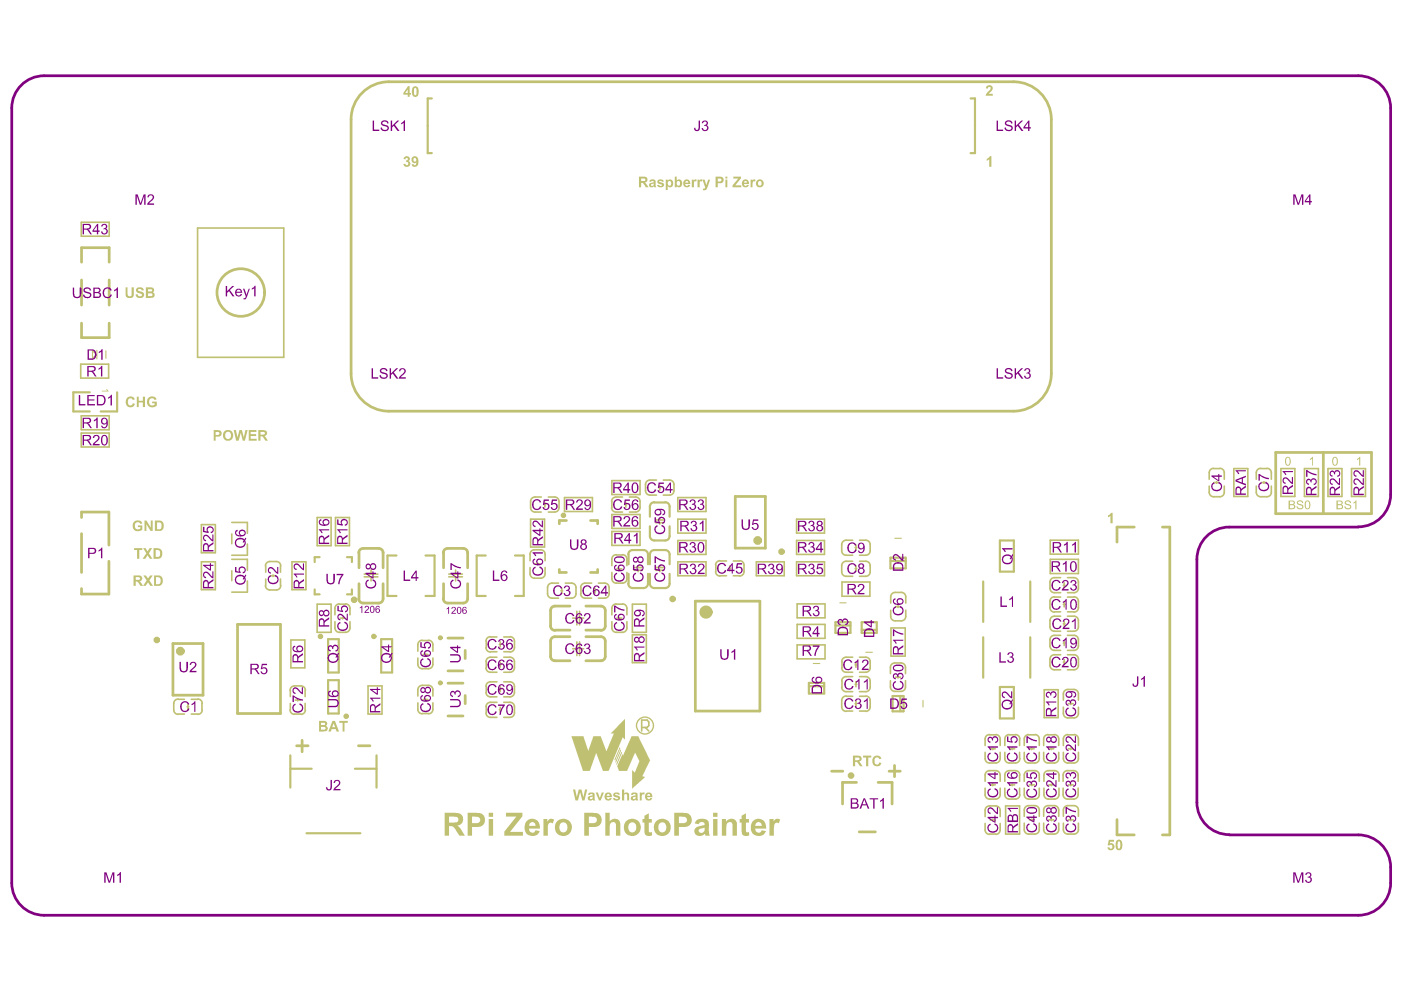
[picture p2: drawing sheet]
<svg xmlns="http://www.w3.org/2000/svg" width="297mm" height="210mm" viewBox="0 0 297 210" stroke-linecap="round" stroke-linejoin="round" font-family="sans-serif">
<path d="M287.4 111.5a6.8 6.8 0 0 0 6.8-6.9v-81.7a6.8 6.8 0 0 0-6.8-6.9h-278.1a6.8 6.8 0 0 0-6.8 6.9v163.9a6.8 6.8 0 0 0 6.8 6.9h278.1a6.8 6.8 0 0 0 6.8-6.9 10.6 10.6 0 0 0-1.1-7 6.8 6.8 0 0 0-5.7-3.1h-27.3M287.4 111.5h-27.3a6.8 6.8 0 0 0-6.9 6.9v51.4a6.8 6.8 0 0 0 6.9 6.8" fill="none" stroke="#800080" stroke-width=".58"/>
<g fill="#c0c073">
<path d="M131.2 158.6l.2 .2-1.1 2.6v-.5z"/>
<path d="M131.4 159.1l.2 .1-.1 .3-1.1 2.4v-.3z"/>
<path d="M131.1 158.1l.1 .3-1.1 2.5-.1-.3z"/>
<path d="M120.9 155.8h2.5l1 3 1.1-3h1.6l1.1 3.1h.1l1.6-3.6v-.1l-.7-.1 3-3v4.4l-.5-.5-2.9 7.1h-1.3l-1.4-3.7-1.3 3.7h-1.5z"/>
<path d="M133.6 155.8h1.5l2.2 4.6a.65 .65 0 0 1 .1 .9l-1.5 2.8v.2l.6 .2-2.7 2.4-.1-3.9 .6 .5 .1-.1 .9-2.3-.9-1.8-.1 .1-1.6 3.7h-1.7l-.2-.4a.89 .89 0 0 1-.1-1l.9-2.1 .3 .2z"/>
</g>
<g fill="none" stroke="#c0c073" stroke-width=".35">
<path d="M17.2 47h5.9v3h-5.9zM41.8 48.2h18.2v27.4h-18.2zM17.1 77.1h5.9v2.9h-5.9zM17.2 88h5.9v2.9h-5.9zM17.2 91.6h5.9v3h-5.9zM256.8 99.2h1.3M261 99.2h3v5.9h-3zM266.7 99.2h1.3M271 99.2h3v5.9h-3zM276 99.2h2.9v5.9h-2.9zM281 99.2h2.9v5.9h-2.9zM285.9 99.2h3v5.9h-3z"/>
<path d="M42.6 118.9h3v5.9h-3zM42.6 111h3v6h-3zM49 110.5h3.3v2.4M49 118.4h3.3v2.3M49 113v2.1M52.3 115.1v2.4h-3.3M56.2 119.7v1.4M57.1 118.8h1.4M59.3 119.7v1.4M61.8 118.9h2.9v5.9h-2.9zM67.1 109.5h3v6h-3zM71 109.5h2.9v6h-2.9z"/>
<path d="M112.1 117.3v1.3M112.3 109.9h2.9v5.9h-2.9zM112.3 106.1v1.3M113.1 116.3h1.3M113.2 105.2h1.3M113.2 108.3h1.3M113.2 119.3h1.1M113.8 119.2v.3M115.1 106.8h.3M115.3 106.3v1M115.3 117.3v1.3M116 105.2h1.3"/>
<path d="M116 108.3h1.3M118.3 106.1v1.3M119.4 105.3h5.9v2.9h-5.9zM129.4 101.7h6v2.9h-6zM129.4 108.9h6v2.9h-6zM129.4 112.5h6v2.9h-6zM129.4 106.1v1.3M129.4 118.3v1.4M130.3 105.2h1.4M130.3 108.3h1.4M130.4 117.4h1.3M132.2 106.8h.4"/>
<path d="M132.4 106.3v1M132.6 118.3v1.4M133.2 105.2h1.3M133.2 108.3h1.3M135 119.8v.3M135.4 106.1v1.3M136.6 102.5v1.3M137.5 104.8h1.4M137.5 101.6h1.4M138.7 110.6h1.7M138.7 110h1.7M139.4 103.2h.4"/>
<path d="M139.6 102.7v1M139.6 109.7v.3M139.6 110.6v.3M139.6 119.8v.3M140.3 104.8h1.4M140.3 101.6h1.4M142.6 102.5v1.3M143.4 118.9h6v2.9h-6zM143.4 105.3h6v2.9h-6zM143.4 109.9h6v2.9h-6zM143.4 114.4h6v2.9h-6zM151.4 119.6v1.4"/>
<path d="M152.3 118.7h1.4M154.4 119.7v1.1M155.2 118.7h1.3M157.4 119.6v1.4M160 118.9h5.9v2.9h-5.9zM168.5 109.9h5.9v2.9h-5.9zM168.5 114.4h5.9v2.9h-5.9zM168.5 118.9h5.9v2.9h-5.9zM178.1 115.2v1.4M178.1 119.7v1.3M179 118.8h1.4M179 117.5h1.4"/>
<path d="M179 114.3h1.4M180.9 115.9h.4M181.1 115.3v1.1M181.1 119.8v1M181.8 118.8h1.4M181.8 117.5h1.4M181.8 114.3h1.4M184.1 115.2v1.4M184.1 119.7v1.3M222.2 114.3h6v3h-6zM222.2 118.4h6v3h-6zM255.8 100v1.4"/>
<path d="M255.8 102.9v1.3M256.8 105.1h1.3M256.9 102.1h1M257.4 101.9v.4M259 100v1.4M259 102.9v1.3M265.8 100v1.4M265.8 102.9v1.3M266.7 105.1h1.3M266.9 102.1h1M267.4 101.9v.4M269 100v1.4"/>
<path d="M269 102.9v1.3M49 120.8v2.1M52.3 122.9v2.4h-3.3M56.2 122.5v1.4M57.1 124.8h1.4M57.3 121.8h1M57.8 121.7v.3M59.3 122.5v1.4M61.5 135.4h3v5.9h-3zM67.1 127.8h3v6h-3zM70.9 128.7v1.4M70.9 131.5v1.4"/>
<path d="M71.8 133.8h1.3M71.8 127.8h1.3M72 130.8h1M72.5 130.6v.4M74 128.7v1.4M74 131.5v1.4M77.1 121.5h2.9M77.1 122.1h2.9M78.5 120.6v.9M78.5 122.1v.8M88.4 136.4v1.4M88.4 139.2v1.4"/>
<path d="M89.3 135.5h1.4M89.5 138.5h1M90 138.3v.4M91.6 136.4v1.4M91.6 139.2v1.4M94.9 121.5h2.9M94.9 122.1h2.9M96.4 120.6v.9M96.4 122.1v.8M102.9 135.6v1.4M102.9 140v1.3M103.7 139.1h1.4"/>
<path d="M103.7 137.9h1.4M103.7 134.8h1.4M105.7 136.3h.3M105.8 135.8v1.1M106.6 139.1h1.3M106.6 137.9h1.3M106.6 134.8h1.3M108.8 135.6v1.4M108.8 140v1.3M112.1 120.1v1.3M113.1 122.3h1.3M115.3 120.1v1.3"/>
<path d="M115.8 124.3v1.3M116.8 123.4h1.4M116.8 126.6h1.4M118.7 125h.3M118.9 124.5v1M119.6 123.4h1.3M119.6 126.6h1.3M121.2 137.3h.8M121.2 130.8h.8M121.9 124.3v1.3M122 129.3v2.9M122 135.8v2.9"/>
<path d="M122.6 137.3h.9M122.6 130.8h.9M122.6 129.3v2.9M122.6 135.8v2.9M122.9 124.3v1.3M123.8 123.4h1.4M123.8 126.6h1.4M125.7 125h.3M125.9 124.5v1M126.6 123.4h1.3M126.6 126.6h1.3M128.9 124.3v1.3"/>
<path d="M129.4 121.1v1.4M129.4 128.7v1.4M129.4 131.5v1.4M130.4 123.4h1.3M130.4 133.8h1.3M130.4 127.8h1.3M130.5 130.8h1M130.5 120.4h1M131 120.2v.4M131 130.6v.4M132.6 121.1v1.4M132.6 128.7v1.4"/>
<path d="M132.6 131.5v1.4M133.8 127.8h2.9v6h-2.9zM133.8 134.3h2.9v5.9h-2.9zM134.1 120.1h1.8M134.1 120.7h1.8M135 120.7v.3M138.7 120.1h1.7M138.7 120.7h1.7M139.6 120.7v.3M152.3 121.8h1.4M154.2 120.3h.4M155.2 121.8h1.3"/>
<path d="M168.6 127.8h5.9v2.9h-5.9zM168.6 132.1h5.9v3h-5.9zM168.6 136.5h5.9v2.9h-5.9zM178.1 123.2h5.9v3h-5.9zM178.1 140v1.3M179 139.1h1.4M179 121.9h1.4M180.9 120.3h.4M181.8 139.1h1.4M181.8 121.9h1.4M184.1 140v1.3M188.4 126.3v1.3"/>
<path d="M188.4 129.1v1.3M188.5 132.9h3v5.9h-3zM189.4 131.4h1.3M189.4 125.4h1.3M189.5 128.4h1M190 128.2v.3M191.6 126.3v1.3M191.6 129.1v1.3M222.1 123.2v1.3M222.1 127.2v1.4M222.1 131.3v1.3M222.1 135.4v1.3"/>
<path d="M222.1 139.5v1.3M223.1 138.5h1.3M223.1 137.6h1.3M223.1 134.4h1.3M223.1 133.6h1.3M223.1 129.5h1.3M223.1 130.4h1.3M223.1 126.3h1.3M223.1 125.4h1.3M223.1 122.2h1.3M225 136.1h.3M225 127.9h.3"/>
<path d="M225 123.8h.3M225 132h.3M225.1 123.3v1.1M225.1 127.4v1M225.1 131.5v1M225.1 135.5v1.1M225.1 139.6v1M225.8 138.5h1.4M225.8 137.6h1.4M225.8 134.4h1.4M225.8 133.6h1.4M225.8 129.5h1.4"/>
<path d="M225.8 130.4h1.4M225.8 126.3h1.4M225.8 125.4h1.4M225.8 122.2h1.4M228.2 123.2v1.3M228.2 127.2v1.4M228.2 131.3v1.3M228.2 135.4v1.3M228.2 139.5v1.3M36.8 148.8v1.4M37.7 151.1h1.3M37.7 148h1.3"/>
<path d="M39.6 149.5h.3M39.8 149v1.1M40.5 151.1h1.4M40.5 148h1.4M42.7 148.8v1.4M61.4 146.1v1.3M61.4 148.8v1.4M62.3 151.1h1.4M62.3 145.1h1.4M62.5 148.1h1M63 148v.3M64.6 146.1v1.3"/>
<path d="M64.6 148.8v1.4M77.9 145.1h2.9v6h-2.9zM88.4 145.9v1.4M88.4 148.7v1.4M89.3 151h1.4M89.3 141.5h1.4M89.3 145h1.4M89.5 148h1M90 147.9v.3M91.6 145.9v1.4M91.6 148.7v1.4M102.9 145.2v1.3"/>
<path d="M102.9 149.5v1.4M103.7 142.2h1.4M103.7 151.8h1.4M103.7 147.4h1.4M103.7 148.6h1.4M103.7 144.3h1.4M105.7 150.2h.3M105.7 140.6h.3M105.7 145.8h.3M105.8 140.1v1M105.8 145.3v1.1M105.8 149.6v1.1"/>
<path d="M106.6 142.2h1.3M106.6 151.8h1.3M106.6 147.4h1.3M106.6 148.6h1.3M106.6 144.3h1.3M108.8 145.2v1.3M108.8 149.5v1.4M178.1 148.2v1.4M178.1 144.1v1.3M179 147.3h1.4M179 146.4h1.4M179 142.2h1.4"/>
<path d="M179 143.2h1.4M179 150.5h1.4M180.9 148.9h.4M180.9 144.8h.4M180.9 140.7h.4M181.1 140.2v1M181.1 144.3v1M181.1 148.4v1M181.8 147.3h1.4M181.8 146.4h1.4M181.8 142.2h1.4M181.8 143.2h1.4"/>
<path d="M181.8 150.5h1.4M184.1 144.1v1.3M184.1 148.2v1.4M188.4 141.2v1.3M188.4 144v1.4M189.3 146.3h1.3M189.3 140.3h1.3M189.5 143.3h1M190 143.1v.4M191.6 141.2v1.3M191.6 144v1.4M208.4 156.4v1.3"/>
<path d="M208.4 159.2v1.3M209.3 155.5h1.4M209.5 158.4h1.1M210 158.3v.3M211.6 156.4v1.3M211.6 159.2v1.3M212.6 156.4v1.3M212.6 159.2v1.3M213.5 155.5h1.3M213.6 158.4h1.1M214.1 158.3v.3M215.7 156.4v1.3"/>
<path d="M215.7 159.2v1.3M216.7 156.4v1.3M216.7 159.2v1.3M217.6 155.5h1.4M217.7 158.4h1.1M218.3 158.3v.3M219.9 156.4v1.3M219.9 159.2v1.3M220.8 156.4v1.3M220.8 159.2v1.3M220.9 145.9h3v5.9h-3zM221.7 155.5h1.4"/>
<path d="M221.9 158.4h1M222.4 158.3v.3M223.1 141.7h1.3M224 156.4v1.3M224 159.2v1.3M225 146.8v1.3M225 149.6v1.4M225 156.4v1.3M225 159.2v1.3M225 140.1h.3M225.8 141.7h1.4M225.9 155.5h1.3"/>
<path d="M225.9 151.9h1.3M225.9 145.9h1.3M226 158.4h1.1M226 148.9h1.1M226.5 148.7v.4M226.5 158.3v.3M228.2 146.8v1.3M228.2 149.6v1.4M228.2 156.4v1.3M228.2 159.2v1.3M208.4 164v1.3M208.4 166.8v1.4"/>
<path d="M208.4 171.5v1.3M208.4 174.2v1.4M209.3 176.5h1.4M209.3 161.4h1.4M209.3 163.1h1.4M209.3 169.1h1.4M209.3 170.5h1.4M209.5 166.1h1.1M209.5 173.5h1.1M210 165.9v.3M210 173.4v.3M211.6 164v1.3"/>
<path d="M211.6 166.8v1.4M211.6 171.5v1.3M211.6 174.2v1.4M212.6 164v1.3M212.6 166.8v1.4M212.8 170.5h2.9v6h-2.9zM213.5 161.4h1.3M213.5 163.1h1.3M213.5 169.1h1.3M213.6 166.1h1.1M214.1 165.9v.3M215.7 164v1.3"/>
<path d="M215.7 166.8v1.4M216.7 164v1.3M216.7 166.8v1.4M216.7 171.4v1.3M216.7 174.2v1.4M217.6 176.5h1.4M217.6 170.5h1.4M217.6 161.4h1.4M217.6 163.1h1.4M217.6 169.1h1.4M217.8 166.1h1M217.8 173.5h1"/>
<path d="M218.3 165.9v.3M218.3 173.3v.4M219.9 164v1.3M219.9 166.8v1.4M219.9 171.4v1.3M219.9 174.2v1.4M220.8 171.4v1.3M220.8 174.2v1.4M220.9 164v1.3M220.9 166.8v1.4M221.7 176.5h1.4M221.7 170.5h1.4"/>
<path d="M221.7 161.4h1.4M221.8 163.1h1.3M221.8 169.1h1.3M221.9 166.1h1M221.9 173.5h1M222.4 165.9v.3M222.4 173.3v.4M224 171.4v1.3M224 174.2v1.4M224 164v1.3M224 166.8v1.4M224.9 164v1.3"/>
<path d="M224.9 166.8v1.4M225 171.4v1.3M225 174.2v1.4M225.8 163.1h1.4M225.8 169.1h1.4M225.9 176.5h1.3M225.9 170.5h1.3M225.9 161.4h1.3M226 166.1h1.1M226 173.5h1.1M226.5 165.9v.3M226.5 173.3v.4"/>
<path d="M228.1 164v1.3M228.1 166.8v1.4M228.2 171.4v1.3M228.2 174.2v1.4"/>
</g>
<g fill="none" stroke="#c0c073" stroke-width=".46">
<path d="M91.4 20.8h-.9v11.6h.9M205.3 20.8h1v11.6h-1M19 83h-3.5v4.1h3.5M24.8 83v4.1h-3.5M67.6 117.9h-1v1M73.4 117.9h1.1v1M83.9 117.5h-1.9v8.6h1.9M90 117.5h1.9v8.6h-1.9M102.8 117.5h-1.9v8.6h1.9M109 117.5h1.8v8.6h-1.8M133 117.3v2.1M133.8 116.4h2.4"/>
<path d="M137.1 117.3v2.1M137.5 107.2v2.1M137.5 111.4v2M137.5 117.3v2.1M138.4 114.4h2.3M138.4 116.4h2.3M138.4 106.3h2.3M141.7 107.2v2.1M141.7 111.4v2M141.7 117.3v2.1M188.4 118h3.2v2.3h-3.2zM188.4 118.7h3.2"/>
<path d="M211.5 114.4h3v6.6h-3zM66.6 124.7v1.1h1M69.4 135.2h2.3v7.1h-2.3zM74.5 124.7v1.1h-1.1M80.6 135.2h2.4v7.1h-2.4zM133 121.4v2.1M133.8 124.4h2.4M137.1 121.4v2.1M137.5 121.4v2.1M138.4 124.4h2.3M141.7 121.4v2.1M176.7 131.7h3.2v2.2h-3.2z"/>
<path d="M176.7 132.4h3.2M182.3 133.3h3.2M182.3 131.7h3.2v2.2h-3.2zM208 123v8.6M208 134.8v8.6M218 123v8.6M218 134.8v8.6M61.4 159.8v6.9M69.4 143.9h2.3v7.1h-2.3zM79.7 159.8v6.9M171.1 144.5h3.3v2.3h-3.3zM171.1 145.2h3.3"/>
<path d="M188.8 147.3h2.4v3.2h-2.4zM190.5 147.3v3.2M211.5 145.4h3v6.6h-3zM61.4 162.7h4.5M64.8 176.3h11.4M75.1 162.7h4.6"/>
</g>
<g fill="none" stroke="#c0c073" stroke-width=".58">
<path d="M82.3 17.3h132.1M74.3 25.3v53.7M222.4 25.3v53.7M17.3 55.5v-3.1h5.8v3.1M17.3 59.2v5.4M23.1 59.2v5.4M17.3 68.4v3h5.8v-3M82.3 87h132.1M269.9 95.7h20.3v13h-20.3zM280 95.7v13M17.3 109.5v-1.2h5.7v7M17.3 112.9v8.2"/>
<path d="M23 118.8v6.9h-5.7v-1.2M76 116.9v3.2M76.9 116h3.2M81.1 116.9v3.2M93.8 116.9v3.2M94.8 116h3.2M98.9 116.9v3.2M119.8 110.1h-1.5v.7M124.9 110.1h1.5v.7M155.6 105.1h6.3v10.9h-6.3zM240 111.5h-3.7v3.2M245.9 111.5h1.6v65.2h-1.6"/>
<path d="M36.6 136.2h6.4v10.9h-6.4zM50.3 132.1h9v18.9h-9zM76 123.5v3.2M76.9 127.6h3.2M81.1 123.5v3.2M93.8 123.5v3.2M94.8 135h3.2M94.8 127.6h3.2M98.4 137.6v1.8M98.9 123.5v3.2M116.5 129.2v3.3M116.5 135.7v3.2"/>
<path d="M117.4 139.8h3.2M117.4 133.3h3.2M117.4 134.7h3.2M117.4 128.2h3.2M118.3 120.5v.6h1.5M123.9 139.8h3.3M123.9 133.3h3.3M123.9 134.7h3.3M123.9 128.2h3.3M126.4 120.5v.6h-1.5M128.1 129.2v3.3M128.1 135.7v3.2"/>
<path d="M147.1 127.2h13.7v23.3h-13.7zM62.8 157.8h2.4M63.9 156.6v2.5M75.8 157.8h2.5M94.8 151.5h3.2M94.8 144.6h3.2M94.8 142h3.2M98.4 147.2v1.7M175.9 163.2h2.4M181.2 165.6h-2.9v4.5M181.8 176h3.4M185.8 165.6h2.9v4.5"/>
<path d="M188.1 163.2h2.4M189.3 162v2.3M236.3 173.4v3.3h3.7"/>
</g>
<path d="M19.6 74.2l.8 .8-.8 .8zM20.5 74.1v1.9M22.4 74.2v1.6M189.3 113.9h1.4M177.7 127.6h1.3M183.2 138h1.4M172.1 140.4h1.3M195.3 148.2v1.4" fill="none" stroke="#c0c073" stroke-width=".23"/>
<g fill="#c0c073">
<path d="M277.1 97.1l.7-.4v1.8h-.2v-1.4l-.5 .3z"/>
<path d="M272 96.9a.63 .63 0 0 1 .7-.2 .63 .63 0 0 1 .4 .6l-.1 .9a.63 .63 0 0 1-.8 .3 .63 .63 0 0 1-.3-.8zM272.2 97l-.1 .6a.45 .45 0 0 0 .1 .6 .45 .45 0 0 0 .5 0l.2-.5a.6 .6 0 0 0-.5-.9z"/>
</g>
<path d="M135.8 153.9h1.1l.4-.4v-.7l-.4-.4h-1.1v2.3M136.5 153.9l.8 .8" fill="none" stroke="#c0c073" stroke-width=".35"/>
<g fill="#c0c073">
<path d="M21.5 82.7h1.2l-.2-.3 .1-.1 .4 .5h-1.5z"/>
<path d="M234.4 109l.4-.1 .2-.4h.4v2.2h-.5v-1.5l-.5 .2z"/>
<path d="M284.5 106.1h.1a.67 .67 0 0 1 .7-.3 .67 .67 0 0 1 .5 .6h-.2a.44 .44 0 0 0-.4-.3 .44 .44 0 0 0-.5 .3l.5 .3a.6 .6 0 0 1 .6 .8 .6 .6 0 0 1-1 .2l-.4-.4v-.2h.3a.5 .5 0 0 0 .5 .4 .5 .5 0 0 0 .4-.4l-.6-.3a.55 .55 0 0 1-.5-.7z"/>
<path d="M286.3 106.3l.7-.4v1.9h-.3v-1.5l-.3 .3z"/>
<path d="M287.1 97.1l.7-.4v1.8h-.2v-1.4l-.4 .3z"/>
<path d="M274.4 106.1a.74 .74 0 0 1 .8-.3 .74 .74 0 0 1 .5 .6h-.2a.44 .44 0 0 0-.5-.3 .44 .44 0 0 0-.4 .3l.5 .3a.58 .58 0 0 1 .6 .6 .58 .58 0 0 1-.8 .5l-.5-.3-.1-.4h.2a.52 .52 0 0 0 .5 .4 .52 .52 0 0 0 .5-.3v-.1l-.4-.2a.56 .56 0 0 1-.7-.8z"/>
<path d="M208.7 18.3l.2-.2h.5a.72 .72 0 0 1 .6 .6 .72 .72 0 0 1-.4 .7l-.4 .4h.8v.5h-1.5l.3-.6 .3-.4a.66 .66 0 0 0 .4-.9h-.3l-.2 .3h-.4z"/>
<path d="M49.4 91h.5l.4 1.6 .4-1.6h.5l.4 1.6 .3-1.6h.5l-.6 2.3h-.4l-.5-1.7-.4 1.7h-.5z"/>
<path d="M52.6 91h1.6v.4h-1.2v.5h1.2v.4h-1.2v.5h1.3v.5h-1.7z"/>
<path d="M28.3 110.5l.5-.4h.6a.6 .6 0 0 1 .6 .6l.1 .1h-.5a.64 .64 0 0 0-.9-.2 .64 .64 0 0 0-.1 1 .67 .67 0 0 0 1.1 .2v-.3h-.5v-.3h.9v.9l-.6 .3-1-.1-.4-.7v-.7z"/>
<path d="M30.6 110.1h.4l.9 1.5v-1.5h.4v2.2h-.5l-.8-1.4v1.4h-.4z"/>
<path d="M234.6 177.7h1.1v.4h-.8l-.1 .4 .1-.1a.75 .75 0 0 1 .9 .6 .75 .75 0 0 1-.6 .9 .75 .75 0 0 1-.9-.6h.4a.38 .38 0 0 0 .6 .1 .38 .38 0 0 0-.1-.6l-.8 .1z"/>
<path d="M208.8 33.6l.6-.6h.3v2.3h-.4v-1.6l-.5 .3z"/>
<path d="M182.6 159.9h1.7v.4h-.6v1.8h-.5v-1.8h-.6z"/>
<path d="M184.8 160.2l.1-.1a.94 .94 0 0 1 1.6 .4l-.5 .1a.56 .56 0 0 0-.8-.2 .56 .56 0 0 0-.2 .8 .52 .52 0 0 0 .5 .6 .52 .52 0 0 0 .6-.5l.4 .1-.1 .3a1.03 1.03 0 0 1-1.5 .3 1.03 1.03 0 0 1-.3-1.4z"/>
<path d="M85.6 33.2a.58 .58 0 0 1 .9 0 .58 .58 0 0 1-.1 .9 .71 .71 0 0 1 .1 1.1 .71 .71 0 0 1-1.1-.3l-.1-.2h.4a.33 .33 0 0 0 .5 .2 .33 .33 0 0 0 .2-.4 .33 .33 0 0 0-.5-.2l.1-.3a.29 .29 0 0 0 .3-.3 .29 .29 0 0 0-.2-.3l-.4 .3-.3-.1z"/>
<path d="M71.8 152.5h1.8v.4h-.7v1.9h-.4v-1.9h-.7z"/>
<path d="M30.3 121.8h.6l.4 .6 .5-.6h.5l-.7 1 .8 1.2h-.6l-.5-.8-.5 .8h-.5l.7-1.2z"/>
<path d="M28.4 116h1.7v.4h-.6v1.8h-.5v-1.8h-.6z"/>
<path d="M30.3 116h.5l.4 .7 .5-.7h.5l-.7 1.1 .7 1.1h-.5l-.5-.7-.5 .7h-.5l.8-1.1z"/>
<path d="M26.9 84.2l.5-.3h.4a.6 .6 0 0 1 .7 .6l-.4 .1a.57 .57 0 0 0-.8-.2 .57 .57 0 0 0-.2 .8 .5 .5 0 0 0 .4 .6 .5 .5 0 0 0 .6-.5l.4 .1-.1 .4-.4 .3h-.6a1.23 1.23 0 0 1-.5-1.9z"/>
<path d="M28.9 83.9h.5v.9h.8v-.9h.5v2.2h-.5v-.9h-.8v.9h-.5z"/>
<path d="M31.4 84.2l.6-.3h.4a.71 .71 0 0 1 .7 .6l-.4 .1a.66 .66 0 0 0-1-.1 .66 .66 0 0 0-.1 .9 .67 .67 0 0 0 1.1 .2v-.3h-.5v-.3h1l-.1 1-1.1 .2-.6-.3-.3-.6v-.7z"/>
<path d="M26.6 60.8h.4v1.2a.48 .48 0 0 0 .4 .7 .48 .48 0 0 0 .4-.7v-1.2h.5v1.7a.96 .96 0 0 1-.9 .6 .96 .96 0 0 1-.8-.6z"/>
<path d="M28.9 61l.3-.2h.5a.7 .7 0 0 1 .8 .6h-.5a.43 .43 0 0 0-.4-.3 .43 .43 0 0 0-.4 .3l.8 .3a.73 .73 0 0 1 .4 1 .73 .73 0 0 1-1 .4 .78 .78 0 0 1-.7-.8l.4-.1a.47 .47 0 0 0 .5 .5 .47 .47 0 0 0 .4-.4l-.6-.3a.64 .64 0 0 1-.5-1z"/>
<path d="M121.2 167.1h.5l.3 1.6 .4-1.6h.6l.4 1.6 .4-1.6h.4l-.5 2.3h-.5l-.5-1.8-.4 1.8h-.6z"/>
<path d="M126 167.7h.5l.4 1.2 .4-1.2h.5l-.7 1.7h-.4z"/>
<path d="M129.7 168l.6-.3a.8 .8 0 0 1 .9 .4l-.5 .1a.31 .31 0 0 0-.3-.2 .31 .31 0 0 0-.3 .2l.5 .1a.57 .57 0 0 1 .6 .7 .57 .57 0 0 1-.9 .4l-.4-.1-.2-.3v-.1h.4a.38 .38 0 0 0 .3 .2 .38 .38 0 0 0 .4-.2l-.3-.2a.65 .65 0 0 1-.8-.7z"/>
<path d="M131.6 167.1h.5v.8l.2-.2a.58 .58 0 0 1 .8 .7v1h-.4v-.9a.37 .37 0 0 0-.4-.5 .37 .37 0 0 0-.2 .6v.8h-.5z"/>
<path d="M135.4 167.7h.4v.2l.1-.2h.4v.5l-.1-.1a.36 .36 0 0 0-.4 .1 .36 .36 0 0 0 0 .4v.8h-.4z"/>
<path d="M107 172h3.5v.7l-2.6 3.3h2.7v.8h-3.9v-.8l2.5-3.2h-2.2z"/>
<path d="M115 173.3h.8v.5a.95 .95 0 0 1 1.4-.4l-.3 .8a.67 .67 0 0 0-.8 0 .67 .67 0 0 0-.2 .8v1.8h-.9z"/>
<path d="M128.1 172h.9v1.8l.1-.1a1.21 1.21 0 0 1 1.5-.4 1.21 1.21 0 0 1 .6 1.5v2h-.9v-1.9a.7 .7 0 0 0-.5-1 .7 .7 0 0 0-.8 .9v2h-.9z"/>
<path d="M136.3 172.6l1-.5v1.2h.6v.8h-.6v1.3a.43 .43 0 0 0 0 .6 .43 .43 0 0 0 .6 0l.1 .8h-.2a.91 .91 0 0 1-1.4-.5l-.1-2.2h-.4v-.8h.4z"/>
<path d="M152.7 173.3h.9v.5a1.21 1.21 0 0 1 1.5-.5 1.21 1.21 0 0 1 .8 1.3v2.2h-.9v-2.3a.67 .67 0 0 0-.9-.5 .67 .67 0 0 0-.4 .9l-.1 1.9h-.9z"/>
<path d="M156.9 172.6l.9-.5v1.2h.7v.8h-.7v1.3a.43 .43 0 0 0 .1 .6 .43 .43 0 0 0 .6 0v.8h-.2a.98 .98 0 0 1-1.1 0 .98 .98 0 0 1-.3-1.1v-1.6h-.4v-.8h.4z"/>
<path d="M162.8 173.3h.9v.5a.91 .91 0 0 1 1.4-.4l-.3 .8a.63 .63 0 0 0-.8 0 .63 .63 0 0 0-.2 .8l-.1 1.8h-.9z"/>
<path d="M139.2 38.1l.3-.1a.67 .67 0 0 1 .9 .4l-.9-.1v.2l.5 .1a.53 .53 0 0 1 .4 .8 .53 .53 0 0 1-.8 .2l-.4-.1-.2-.3 .4-.1a.33 .33 0 0 0 .3 .2 .33 .33 0 0 0 .3-.2l-.2-.1a.59 .59 0 0 1-.6-.2 .59 .59 0 0 1 0-.7z"/>
<path d="M146.4 38h.4v.2l.1-.2h.4l.1 .1-.1 .3a.41 .41 0 0 0-.5 .2 .41 .41 0 0 0 0 .5v.5h-.4z"/>
<path d="M147.6 38h.4v.2l.1-.2h.4l.1 .1-.1 .3a.41 .41 0 0 0-.5 .2 .41 .41 0 0 0 0 .5v.5h-.4z"/>
<path d="M148.6 38h.5l.3 1.2 .4-1.2h.4l-.7 2a.54 .54 0 0 1-.8 .2v-.3h.3l.2-.3z"/>
<path d="M155.2 37.4h1.6v.3l-1.2 1.5h1.2v.4h-1.8v-.4l1.2-1.4h-1z"/>
<path d="M158.8 38h.4v.2l.1-.2h.4l.1 .1-.1 .3a.44 .44 0 0 0-.5 .1 .44 .44 0 0 0 0 .6v.5h-.4z"/>
<path d="M282.8 105.9h.6a.47 .47 0 0 1 .7 .3 .47 .47 0 0 1-.3 .6 .52 .52 0 0 1 .3 .7 .52 .52 0 0 1-.7 .3h-.6zM283 106.1v.6h.4a.32 .32 0 0 0 .5-.3 .32 .32 0 0 0-.5-.3zM283 106.9v.6h.5a.33 .33 0 0 0 .4-.3 .33 .33 0 0 0-.5-.3z"/>
<path d="M282 96.8l.2-.1a.77 .77 0 0 1 .8 .3 .77 .77 0 0 1 0 .8 .59 .59 0 0 1-.5 .8 .59 .59 0 0 1-.6-.7l-.1-.5zM282.2 96.9l-.1 .7a.48 .48 0 0 0 0 .5 .48 .48 0 0 0 .5 .2l.2-.7a.5 .5 0 0 0-.1-.5 .5 .5 0 0 0-.5-.2z"/>
<path d="M272.6 105.9h.7a.49 .49 0 0 1 .6 .3 .49 .49 0 0 1-.2 .6 .52 .52 0 0 1 .3 .6 .52 .52 0 0 1-.6 .4h-.8zM272.9 106.1v.6h.4a.31 .31 0 0 0 .4-.4 .31 .31 0 0 0-.4-.2zM272.9 106.9v.6h.5a.33 .33 0 0 0 .4-.3 .33 .33 0 0 0-.5-.3z"/>
<path d="M276.3 106l.4-.1 .4 .2 .1 .9a.62 .62 0 0 1-.6 .8 .62 .62 0 0 1-.6-.9v-.5zM276.4 106.1l-.1 .6a.56 .56 0 0 0 .4 .8l.3-.2v-.6a.43 .43 0 0 0-.1-.5 .43 .43 0 0 0-.5-.1z"/>
<path d="M86.3 18.2h.4v1.5h.3v.3h-.3v.5h-.4v-.5h-1v-.3zM86.3 18.9l-.6 .8h.6z"/>
<path d="M87.3 18.5l.2-.1a.72 .72 0 0 1 .8 0 .72 .72 0 0 1 .3 .8v.3a.78 .78 0 0 1-.3 .8 .78 .78 0 0 1-.8 .1l-.4-.8zM87.7 18.7l-.1 .7a.5 .5 0 0 0 .3 .7l.2-.1v-.6a.55 .55 0 0 0-.3-.8z"/>
<path d="M45.2 91h.9a.72 .72 0 0 1 .8 .8 .72 .72 0 0 1-1 .6h-.3v.9h-.4zM45.6 91.4v.6h.3a.37 .37 0 0 0 .5-.3 .37 .37 0 0 0-.5-.3z"/>
<path d="M47.5 91.2l.4-.2 1 .2 .4 .5v.6a1.13 1.13 0 0 1-1.6 .8 1.13 1.13 0 0 1-.3-1.8zM47.8 91.6l-.2 .4a.66 .66 0 0 0 .7 .9 .66 .66 0 0 0 .6-.9v-.1a.63 .63 0 0 0-.5-.5 .63 .63 0 0 0-.6 .2z"/>
<path d="M54.7 91l1.1 .1a.61 .61 0 0 1 .7 .5 .61 .61 0 0 1-.6 .7l.8 1h-.5l-.7-1h-.4v1h-.4zM55.1 91.4v.6h.4a.4 .4 0 0 0 .4-.1 .4 .4 0 0 0 .1-.4z"/>
<path d="M32.8 110.1h.9a1.15 1.15 0 0 1 .9 .9 1.15 1.15 0 0 1-.3 1.2l-.3 .1h-1.2zM33.2 110.5v1.5h.4a.76 .76 0 0 0 .6-.5 .76 .76 0 0 0-.2-.8z"/>
<path d="M236.2 177.9a.8 .8 0 0 1 .9-.1 .8 .8 0 0 1 .4 .9l-.1 .3a.71 .71 0 0 1-.7 .9 .71 .71 0 0 1-.7-.9zM236.6 178.1l-.2 .7a.56 .56 0 0 0 .4 .8l.2-.9a.48 .48 0 0 0-.4-.7z"/>
<path d="M180.5 159.9h1.1a.64 .64 0 0 1 .7 .5 .64 .64 0 0 1-.6 .8l.8 .9h-.5l-.7-.9h-.4v.9h-.4zM180.9 160.3v.6h.4a.38 .38 0 0 0 .4-.1 .38 .38 0 0 0 .1-.5z"/>
<path d="M87.2 33.3a.78 .78 0 0 1 1-.2 .78 .78 0 0 1 .3 1v.2a.79 .79 0 0 1-.4 .9 .79 .79 0 0 1-1-.3v-.1l.4-.1a.29 .29 0 0 0 .4 .2 .29 .29 0 0 0 .2-.4v-.1a.68 .68 0 0 1-1-.1 .68 .68 0 0 1 .1-1zM87.5 33.5a.39 .39 0 0 0 0 .6 .39 .39 0 0 0 .6-.1 .39 .39 0 0 0-.2-.6z"/>
<path d="M67.5 152.5h1a.56 .56 0 0 1 .7 .4 .56 .56 0 0 1-.3 .7h.1a.66 .66 0 0 1 .3 .8 .66 .66 0 0 1-.9 .4h-.9zM67.9 152.9v.5h.3a.33 .33 0 0 0 .5 0 .33 .33 0 0 0 0-.5zM67.9 153.8v.6h.4a.36 .36 0 0 0 .5-.1 .36 .36 0 0 0 0-.4 .36 .36 0 0 0-.5-.1z"/>
<path d="M70.3 152.5h.6l.8 2.3h-.5l-.2-.5h-.8l-.2 .5h-.5zM70.6 153.1l-.3 .8h.6z"/>
<path d="M28.3 121.8h1a.65 .65 0 0 1 .8 .5 .65 .65 0 0 1-.6 .7l.8 1h-.6l-.5-.8-.3-.2h-.2v1h-.4zM28.7 122.1v.6h.4a.36 .36 0 0 0 .4-.1 .36 .36 0 0 0 0-.4 .36 .36 0 0 0-.4-.1z"/>
<path d="M32.6 121.8h1.2l.5 .3 .1 1.1-.4 .6-1.4 .2zM33 122.1v1.5h.3a.77 .77 0 0 0 .7-.6 .77 .77 0 0 0-.3-.8z"/>
<path d="M32.5 116h1a1.15 1.15 0 0 1 .8 .9 1.15 1.15 0 0 1-.4 1.2l-.3 .1h-1.1zM32.9 116.4v1.4h.4a.77 .77 0 0 0 .5-1.2l-.3-.2z"/>
<path d="M30.9 60.8h.9a.58 .58 0 0 1 .7 .3 .58 .58 0 0 1-.2 .7 .64 .64 0 0 1 .4 .8 .64 .64 0 0 1-.8 .5h-1zM31.3 61.2v.5h.3a.33 .33 0 0 0 .5 0 .33 .33 0 0 0 0-.5zM31.3 62.1v.6h.4a.35 .35 0 0 0 .5-.4 .35 .35 0 0 0-.5-.2z"/>
<path d="M124.5 167.9l.5-.2a.59 .59 0 0 1 .8 .6l.1 1.1-.6-.1a.53 .53 0 0 1-.8 0 .53 .53 0 0 1 .2-.9l.6-.1a.26 .26 0 0 0-.1-.3 .26 .26 0 0 0-.3 .1l-.5 .1zM124.8 168.7v.1a.26 .26 0 0 0 .2 .3 .26 .26 0 0 0 .3-.2l.1-.3z"/>
<path d="M128.1 167.9l.4-.2a.79 .79 0 0 1 .9 1h-1.1a.33 .33 0 0 0 .3 .4 .33 .33 0 0 0 .4-.2h.4a.85 .85 0 0 1-1.2 .4 .85 .85 0 0 1-.2-1.3zM128.4 168.2l-.1 .2h.7a.36 .36 0 0 0-.2-.4 .36 .36 0 0 0-.4 .2z"/>
<path d="M133.6 167.9l.5-.2a.59 .59 0 0 1 .8 .6l.1 1.1h-.5v-.2a.52 .52 0 0 1-.9 .1 .52 .52 0 0 1 .3-.9l.4-.1a.22 .22 0 0 0 .1-.3 .22 .22 0 0 0-.4 0l-.1 .2h-.4zM133.9 168.7a.31 .31 0 0 0 .4 .4 .31 .31 0 0 0 .1-.5z"/>
<path d="M136.6 167.9l.5-.2a.82 .82 0 0 1 .9 1h-1.1a.33 .33 0 0 0 .2 .4 .33 .33 0 0 0 .5-.2h.4v.1a.86 .86 0 0 1-1.3 .2 .86 .86 0 0 1-.1-1.3zM137 168.2l-.1 .2h.7a.32 .32 0 0 0-.2-.4 .32 .32 0 0 0-.4 .2z"/>
<path d="M94.1 172h2.2a1.53 1.53 0 0 1 1.7 1.4v.3a1.2 1.2 0 0 1-1.3 1l.7 .5 1 1.6h-1.2l-1-1.5a.88 .88 0 0 0-1-.5h-.2v2h-.9zM95 172.8v1.3h1a.76 .76 0 0 0 1-.6 .75 .75 0 0 0-1-.7z"/>
<path d="M98.9 172h2.1a1.51 1.51 0 0 1 1.6 1.7 1.51 1.51 0 0 1-2 1.3h-.7v1.8h-1zM99.9 172.8v1.4h.6a.74 .74 0 0 0 1-.4 .74 .74 0 0 0-.4-1z"/>
<path d="M103.4 172h.9v.8h-.9zM103.4 173.3h.9v3.5h-.9z"/>
<path d="M111.3 173.8a1.68 1.68 0 0 1 2.1-.4 1.68 1.68 0 0 1 .8 1.9h-2.3a.72 .72 0 0 0 .5 .9 .72 .72 0 0 0 .9-.5l.9 .2-.1 .1a1.71 1.71 0 0 1-2.2 .7 1.71 1.71 0 0 1-.9-2.2zM112.1 174.1l-.1 .7h1.3a.72 .72 0 0 0-.4-.8 .72 .72 0 0 0-.8 .1z"/>
<path d="M117.4 175.1a1.81 1.81 0 0 1 3.6 0 1.81 1.81 0 0 1-3.6 0zM118.5 174.3l-.1 .2a.96 .96 0 0 0 .1 1.2 .96 .96 0 0 0 1.2 .2 1.19 1.19 0 0 0-.4-1.9l-.4 .1z"/>
<path d="M123.6 172h2.3a1.51 1.51 0 0 1 1.4 1.8 1.51 1.51 0 0 1-2 1.2h-.7v1.8h-1zM124.6 172.8v1.4h.6a.84 .84 0 0 0 1.1-.5 .88 .88 0 0 0-1.2-.9z"/>
<path d="M132 175.1a1.82 1.82 0 0 1 3.6 0 1.82 1.82 0 0 1-3.6 0zM133 174.4v.4a.9 .9 0 0 0 .3 1.2 .9 .9 0 0 0 1.2-.3l.1-.4a.9 .9 0 0 0-.3-1.1 .9 .9 0 0 0-1.2 .1z"/>
<path d="M138.3 175.1a1.85 1.85 0 0 1 3.7 0 1.85 1.85 0 0 1-3.7 0zM139.5 174.3l-.2 .5a.91 .91 0 0 0 .3 1.2 .91 .91 0 0 0 1.2-.2l.1-.3a.99 .99 0 0 0-.1-1.2 .99 .99 0 0 0-1.2-.2z"/>
<path d="M142.6 172h2.3a1.51 1.51 0 0 1 1.4 1.8 1.51 1.51 0 0 1-1.9 1.2h-.8v1.8h-1zM143.6 172.8v1.4h.6a.81 .81 0 0 0 1.1-.9 1.1 1.1 0 0 0-1.2-.5z"/>
<path d="M147.3 173.6l.6-.3 .7-.1a1.16 1.16 0 0 1 1.4 1.4l-.1 1.3 .3 .9h-1l-.1-.3a1.2 1.2 0 0 1-1.4 .4 1.2 1.2 0 0 1-.8-1.3 2.24 2.24 0 0 1 1.9-1 .4 .4 0 0 0 .2-.5 .4 .4 0 0 0-.6-.2l-.3 .1-.3 .4-.8-.2zM147.9 175.6a.62 .62 0 0 0 .6 .7 .62 .62 0 0 0 .6-.9v-.2h-.2z"/>
<path d="M150.9 172h.9v.8h-.9zM150.9 173.3h.9v3.5h-.9z"/>
<path d="M159.3 173.7a1.67 1.67 0 0 1 1.9-.2 1.67 1.67 0 0 1 .9 1.7v.1h-2.3a.69 .69 0 0 0 .5 .9 .69 .69 0 0 0 .8-.5l.9 .2v.1a1.7 1.7 0 0 1-2.3 .7 1.7 1.7 0 0 1-.8-2.2zM160 174.2l-.2 .6h1.4a.7 .7 0 0 0-.4-.8 .7 .7 0 0 0-.8 .2z"/>
<path d="M135.2 37.4h.9a.66 .66 0 0 1 .9 .4 .66 .66 0 0 1-.6 .8l.3 .3 .5 .7h-.6l-.3-.5a.51 .51 0 0 0-.7-.4v.9h-.4zM135.6 37.8v.5h.3a.33 .33 0 0 0 .5 0 .33 .33 0 0 0-.1-.5z"/>
<path d="M137.5 38.1l.3-.1a.59 .59 0 0 1 .6 0 .59 .59 0 0 1 .3 .6l.1 1h-.4v-.1l-.3 .1a.48 .48 0 0 1-.8-.3 .48 .48 0 0 1 .5-.6l.2-.1a.23 .23 0 0 0 .3 0 .23 .23 0 0 0-.1-.3 .23 .23 0 0 0-.3 0l-.2 .2-.4-.1zM137.7 39.1a.31 .31 0 0 0 .5 .2 .31 .31 0 0 0 0-.5z"/>
<path d="M140.9 38h.4v.2a.78 .78 0 0 1 1 .1 .78 .78 0 0 1-.1 1.1l-.1 .1a.63 .63 0 0 1-.8-.1v.8h-.4zM141.3 38.5v.1a.41 .41 0 0 0 .1 .6 .41 .41 0 0 0 .6-.1 .41 .41 0 0 0 0-.5 .34 .34 0 0 0-.3-.3 .34 .34 0 0 0-.4 .2z"/>
<path d="M142.8 37.4h.4v.8a.76 .76 0 0 1 1 .1 .76 .76 0 0 1 0 1v.1a.63 .63 0 0 1-1 0v.2h-.4zM143.2 38.4v.1a.43 .43 0 0 0 0 .6 .43 .43 0 0 0 .6 0l.1-.1a.44 .44 0 0 0-.1-.6 .44 .44 0 0 0-.6 0z"/>
<path d="M144.7 38.2l.2-.1a.78 .78 0 0 1 .9 0 .78 .78 0 0 1 .3 .8h-1.1a.33 .33 0 0 0 .2 .4 .33 .33 0 0 0 .4-.2l.4 .1a.8 .8 0 0 1-1.2 .3 .8 .8 0 0 1-.1-1.3zM145 38.4v.2h.6l-.2-.3z"/>
<path d="M151.4 37.4h1.1a.7 .7 0 0 1 .5 .9 .7 .7 0 0 1-.9 .5h-.2v.8h-.5zM151.9 37.8v.6h.2a.35 .35 0 0 0 .5-.1 .35 .35 0 0 0-.2-.5z"/>
<path d="M153.5 37.4h.4v.4h-.4zM153.5 38h.4v1.6h-.4z"/>
<path d="M157.1 38.2a.77 .77 0 0 1 1-.2 .77 .77 0 0 1 .4 .9h-1.1a.34 .34 0 0 0 .3 .4 .34 .34 0 0 0 .3-.2l.5 .1a.83 .83 0 0 1-1.3 .3 .83 .83 0 0 1-.1-1.3zM157.4 38.5v.1h.6a.34 .34 0 0 0-.2-.3 .34 .34 0 0 0-.4 .2z"/>
<path d="M159.9 38.8a.85 .85 0 0 1 1.7 0 .85 .85 0 0 1-1.7 0zM160.4 38.5a.44 .44 0 0 0 .1 .7 .44 .44 0 0 0 .6-.2 .43 .43 0 0 0-.1-.6 .43 .43 0 0 0-.6 .1z"/>
</g>
<g fill="none" stroke="#c0c073" stroke-width=".35">
<path d="M256.8 99.1a.93 .93 0 0 0-1 .9M258.1 99.1a.93 .93 0 0 1 .9 .9M266.7 99.1a.93 .93 0 0 0-.9 .9M268 99.1a.93 .93 0 0 1 1 .9M57.1 118.8a.93 .93 0 0 0-.9 .9M58.5 118.8a.93 .93 0 0 1 .9 .9M112.3 107.4a.93 .93 0 0 0 .9 .9M113.1 116.3a.93 .93 0 0 0-1 1M113.2 105.2a.93 .93 0 0 0-.9 .9M114.4 116.3a.93 .93 0 0 1 .9 1M117.3 105.2a.93 .93 0 0 1 1 .9M118.3 107.4a.93 .93 0 0 1-1 .9"/>
<path d="M129.4 107.4a.93 .93 0 0 0 .9 .9M130.3 105.2a.93 .93 0 0 0-.9 .9M130.4 117.4a.93 .93 0 0 0-1 .9M131.7 117.4a.93 .93 0 0 1 .9 .9M134.5 105.2a.93 .93 0 0 1 .9 .9M135.4 107.4a.93 .93 0 0 1-.9 .9M136.6 103.8a.93 .93 0 0 0 .9 1M137.5 101.6a.93 .93 0 0 0-.9 .9M141.7 101.6a.93 .93 0 0 1 .9 .9M142.6 103.8a.93 .93 0 0 1-.9 1M152.3 118.6a.93 .93 0 0 0-.9 1M156.5 118.6a.93 .93 0 0 1 .9 1"/>
<path d="M178.1 116.6a.93 .93 0 0 0 .9 .9M179 118.8a.93 .93 0 0 0-.9 .9M179 114.3a.93 .93 0 0 0-.9 .9M183.2 118.8a.93 .93 0 0 1 .9 .9M183.2 114.3a.93 .93 0 0 1 .9 .9M184.1 116.6a.93 .93 0 0 1-.9 .9M255.8 104.2a.93 .93 0 0 0 1 .9M259 104.2a.93 .93 0 0 1-.9 .9M265.8 104.2a.93 .93 0 0 0 .9 .9M269 104.2a.93 .93 0 0 1-1 .9M56.2 123.9a.93 .93 0 0 0 .9 .9M59.4 123.9a.93 .93 0 0 1-.9 .9"/>
<path d="M70.9 132.9a.93 .93 0 0 0 .9 .9M71.8 127.8a.93 .93 0 0 0-.9 .9M73.1 127.8a.93 .93 0 0 1 .9 .9M74 132.9a.93 .93 0 0 1-.9 .9M89.3 135.5a.93 .93 0 0 0-.9 .9M90.7 135.5a.93 .93 0 0 1 .9 .9M102.8 137a.93 .93 0 0 0 .9 1M103.7 139.1a.93 .93 0 0 0-.9 .9M103.7 134.7a.93 .93 0 0 0-.9 .9M107.9 139.1a.93 .93 0 0 1 .9 .9M107.9 134.7a.93 .93 0 0 1 .9 .9M108.8 137a.93 .93 0 0 1-.9 1"/>
<path d="M112.1 121.4a.93 .93 0 0 0 1 .9M115.3 121.4a.93 .93 0 0 1-.9 .9M115.8 125.6a.93 .93 0 0 0 1 1M116.8 123.4a.93 .93 0 0 0-1 .9M120.9 123.4a.93 .93 0 0 1 1 .9M121.9 125.6a.93 .93 0 0 1-1 1M122.8 125.6a.93 .93 0 0 0 1 1M123.8 123.4a.93 .93 0 0 0-1 .9M127.9 123.4a.93 .93 0 0 1 1 .9M128.9 125.6a.93 .93 0 0 1-1 1M129.4 132.9a.93 .93 0 0 0 1 .9M129.4 122.5a.93 .93 0 0 0 1 .9"/>
<path d="M130.4 127.8a.93 .93 0 0 0-1 .9M131.7 127.8a.93 .93 0 0 1 .9 .9M132.6 132.9a.93 .93 0 0 1-.9 .9M132.6 122.5a.93 .93 0 0 1-.9 .9M151.4 121a.93 .93 0 0 0 .9 .9M157.4 121a.93 .93 0 0 1-.9 .9M178.1 121a.93 .93 0 0 0 .9 .9M179 139.1a.93 .93 0 0 0-.9 .9M183.2 139.1a.93 .93 0 0 1 .9 .9M184.1 121a.93 .93 0 0 1-.9 .9M188.4 130.4a.93 .93 0 0 0 1 1M189.4 125.4a.93 .93 0 0 0-1 .9"/>
<path d="M190.7 125.4a.93 .93 0 0 1 .9 .9M191.6 130.4a.93 .93 0 0 1-.9 1M222.1 136.7a.93 .93 0 0 0 1 .9M222.1 132.6a.93 .93 0 0 0 1 1M222.1 128.6a.93 .93 0 0 0 1 .9M222.1 124.5a.93 .93 0 0 0 1 .9M223.1 138.5a.93 .93 0 0 0-1 1M223.1 134.4a.93 .93 0 0 0-1 1M223.1 130.4a.93 .93 0 0 0-1 .9M223.1 126.3a.93 .93 0 0 0-1 .9M223.1 122.2a.93 .93 0 0 0-1 1M227.2 138.5a.93 .93 0 0 1 1 1"/>
<path d="M227.2 134.4a.93 .93 0 0 1 1 1M227.2 130.4a.93 .93 0 0 1 1 .9M227.2 126.3a.93 .93 0 0 1 1 .9M227.2 122.2a.93 .93 0 0 1 1 1M228.2 136.7a.93 .93 0 0 1-1 .9M228.2 132.6a.93 .93 0 0 1-1 1M228.2 128.6a.93 .93 0 0 1-1 .9M228.2 124.5a.93 .93 0 0 1-1 .9M36.8 150.2a.93 .93 0 0 0 .9 1M37.7 147.9a.93 .93 0 0 0-.9 .9M41.9 147.9a.93 .93 0 0 1 .9 .9M42.8 150.2a.93 .93 0 0 1-.9 1"/>
<path d="M61.4 150.2a.93 .93 0 0 0 .9 1M62.3 145.1a.93 .93 0 0 0-.9 1M63.7 145.1a.93 .93 0 0 1 .9 1M64.6 150.2a.93 .93 0 0 1-.9 1M88.4 150.1a.93 .93 0 0 0 .9 .9M88.4 140.6a.93 .93 0 0 0 .9 .9M89.3 145a.93 .93 0 0 0-.9 .9M90.7 145a.93 .93 0 0 1 .9 .9M91.6 150.1a.93 .93 0 0 1-.9 .9M91.6 140.6a.93 .93 0 0 1-.9 .9M102.8 150.9a.93 .93 0 0 0 .9 .9M102.8 146.5a.93 .93 0 0 0 .9 .9"/>
<path d="M102.8 141.3a.93 .93 0 0 0 .9 .9M103.7 148.6a.93 .93 0 0 0-.9 .9M103.7 144.3a.93 .93 0 0 0-.9 .9M107.9 148.6a.93 .93 0 0 1 .9 .9M107.9 144.3a.93 .93 0 0 1 .9 .9M108.8 150.9a.93 .93 0 0 1-.9 .9M108.8 146.5a.93 .93 0 0 1-.9 .9M108.8 141.3a.93 .93 0 0 1-.9 .9M178.1 141.3a.93 .93 0 0 0 .9 .9M178.1 149.6a.93 .93 0 0 0 .9 .9M178.1 145.4a.93 .93 0 0 0 .9 1M179 147.3a.93 .93 0 0 0-.9 .9"/>
<path d="M179 143.2a.93 .93 0 0 0-.9 .9M183.2 147.3a.93 .93 0 0 1 .9 .9M183.2 143.2a.93 .93 0 0 1 .9 .9M184.1 141.3a.93 .93 0 0 1-.9 .9M184.1 149.6a.93 .93 0 0 1-.9 .9M184.1 145.4a.93 .93 0 0 1-.9 1M188.4 145.4a.93 .93 0 0 0 .9 .9M189.3 140.3a.93 .93 0 0 0-.9 .9M190.6 140.3a.93 .93 0 0 1 1 .9M191.6 145.4a.93 .93 0 0 1-1 .9M209.3 155.4a.93 .93 0 0 0-.9 1M210.7 155.4a.93 .93 0 0 1 .9 1"/>
<path d="M213.5 155.4a.93 .93 0 0 0-.9 1M214.8 155.4a.93 .93 0 0 1 1 1M217.6 155.4a.93 .93 0 0 0-.9 1M219 155.4a.93 .93 0 0 1 .9 1M221.7 155.4a.93 .93 0 0 0-.9 1M222.1 140.8a.93 .93 0 0 0 1 .9M223.1 155.4a.93 .93 0 0 1 .9 1M225 151a.93 .93 0 0 0 .9 .9M225.9 155.4a.93 .93 0 0 0-.9 1M225.9 145.9a.93 .93 0 0 0-.9 .9M227.2 155.4a.93 .93 0 0 1 1 1M227.2 145.9a.93 .93 0 0 1 1 .9"/>
<path d="M228.2 151a.93 .93 0 0 1-1 .9M228.2 140.8a.93 .93 0 0 1-1 .9M208.4 175.6a.93 .93 0 0 0 .9 .9M208.4 160.5a.93 .93 0 0 0 .9 .9M208.4 168.2a.93 .93 0 0 0 .9 .9M209.3 170.5a.93 .93 0 0 0-.9 1M209.3 163.1a.93 .93 0 0 0-.9 .9M210.7 170.5a.93 .93 0 0 1 .9 1M210.7 163.1a.93 .93 0 0 1 .9 .9M211.6 175.6a.93 .93 0 0 1-.9 .9M211.6 160.5a.93 .93 0 0 1-.9 .9M211.6 168.2a.93 .93 0 0 1-.9 .9"/>
<path d="M212.6 160.5a.93 .93 0 0 0 .9 .9M212.6 168.2a.93 .93 0 0 0 .9 .9M213.5 163.1a.93 .93 0 0 0-.9 .9M214.8 163.1a.93 .93 0 0 1 1 .9M215.8 160.5a.93 .93 0 0 1-1 .9M215.8 168.2a.93 .93 0 0 1-1 .9M216.7 175.6a.93 .93 0 0 0 .9 .9M216.7 160.5a.93 .93 0 0 0 .9 .9M216.7 168.2a.93 .93 0 0 0 .9 .9M217.6 170.5a.93 .93 0 0 0-.9 .9M217.6 163.1a.93 .93 0 0 0-.9 .9M219 170.5a.93 .93 0 0 1 .9 .9"/>
<path d="M219 163.1a.93 .93 0 0 1 .9 .9M219.9 175.6a.93 .93 0 0 1-.9 .9M219.9 160.5a.93 .93 0 0 1-.9 .9M219.9 168.2a.93 .93 0 0 1-.9 .9M220.8 175.6a.93 .93 0 0 0 .9 .9M220.8 160.5a.93 .93 0 0 0 .9 .9M220.9 168.2a.93 .93 0 0 0 .9 .9M221.7 170.5a.93 .93 0 0 0-.9 .9M221.8 163.1a.93 .93 0 0 0-.9 .9M223.1 170.5a.93 .93 0 0 1 .9 .9M223.1 163.1a.93 .93 0 0 1 .9 .9M224 175.6a.93 .93 0 0 1-.9 .9"/>
<path d="M224 160.5a.93 .93 0 0 1-.9 .9M224 168.2a.93 .93 0 0 1-.9 .9M224.9 168.2a.93 .93 0 0 0 .9 .9M225 175.6a.93 .93 0 0 0 .9 .9M225 160.5a.93 .93 0 0 0 .9 .9M225.8 163.1a.93 .93 0 0 0-.9 .9M225.9 170.5a.93 .93 0 0 0-.9 .9M227.2 163.1a.93 .93 0 0 1 .9 .9M227.2 170.5a.93 .93 0 0 1 1 .9M228.1 168.2a.93 .93 0 0 1-.9 .9M228.2 175.6a.93 .93 0 0 1-1 .9M228.2 160.5a.93 .93 0 0 1-1 .9"/>
</g>
<g fill="none" stroke="#c0c073" stroke-width=".69">
<circle cx="165.3" cy="116.7" r=".35"/>
<circle cx="33.2" cy="135.4" r=".35"/>
<circle cx="74.9" cy="126.9" r=".35"/>
<circle cx="142.3" cy="126.7" r=".35"/>
<circle cx="180" cy="164.1" r=".35"/>
</g>
<g fill="none" stroke="#c0c073" stroke-width=".93">
<circle cx="160.3" cy="114.4" r=".46"/>
<circle cx="38.2" cy="137.8" r=".46"/>
</g>
<path d="M133.8 116.4a.93 .93 0 0 0-.9 .9M136.2 116.4a.93 .93 0 0 1 .9 .9M137.5 113.4a.93 .93 0 0 0 .9 1M138.4 116.4a.93 .93 0 0 0-.9 .9M138.4 106.3a.93 .93 0 0 0-.9 .9M140.7 116.4a.93 .93 0 0 1 1 .9M140.7 106.3a.93 .93 0 0 1 1 .9M141.7 113.4a.93 .93 0 0 1-1 1M132.9 123.5a.93 .93 0 0 0 .9 .9M137.1 123.5a.93 .93 0 0 1-.9 .9M137.5 123.5a.93 .93 0 0 0 .9 .9M141.7 123.5a.93 .93 0 0 1-1 .9" fill="none" stroke="#c0c073" stroke-width=".46"/>
<g fill="none" stroke="#c0c073" stroke-width=".58">
<path d="M82.3 17.3a8 8 0 0 0-8 8M214.4 17.3a8 8 0 0 1 8 8M74.3 79a8 8 0 0 0 8 8M222.4 79a8 8 0 0 1-8 8M76.8 116a.93 .93 0 0 0-.9 1M80.1 116a.93 .93 0 0 1 1 1M94.7 116a.93 .93 0 0 0-.9 1M98 116a.93 .93 0 0 1 .9 1M75.9 126.7a.93 .93 0 0 0 .9 .9M81.1 126.7a.93 .93 0 0 1-1 .9M93.8 126.7a.93 .93 0 0 0 .9 .9M98.9 126.7a.93 .93 0 0 1-.9 .9"/>
<path d="M116.5 138.9a.93 .93 0 0 0 .9 .9M116.5 132.5a.93 .93 0 0 0 .9 .9M117.4 134.7a.93 .93 0 0 0-.9 .9M117.4 128.2a.93 .93 0 0 0-.9 1M127.1 134.7a.93 .93 0 0 1 1 .9M127.1 128.2a.93 .93 0 0 1 1 1M128.1 138.9a.93 .93 0 0 1-1 .9M128.1 132.5a.93 .93 0 0 1-1 .9"/>
<circle cx="50.9" cy="61.9" r="5"/>
<circle cx="119.2" cy="109" r=".29"/>
<circle cx="67.8" cy="134.7" r=".29"/>
<circle cx="79.1" cy="134.7" r=".29"/>
<circle cx="93.2" cy="135" r=".23"/>
<circle cx="73.2" cy="151.6" r=".29"/>
<circle cx="93.2" cy="144.5" r=".23"/>
</g>
<circle cx="149.4" cy="129.5" r=".69" fill="none" stroke="#c0c073" stroke-width="1.4"/>
<circle cx="136.5" cy="153.5" r="1.79" fill="none" stroke="#c0c073" stroke-width=".29"/>
<g fill="#800080">
<path d="M117.3 124.1l.5-.3h.5l.6 .5 .1 .2h-.3a.75 .75 0 0 0-1-.3 .75 .75 0 0 0-.4 1 .67 .67 0 0 0 .7 .7 .67 .67 0 0 0 .7-.5h.3l-.1 .4-.7 .3a1.12 1.12 0 0 1-1.1-.5 1.12 1.12 0 0 1 .1-1.2z"/>
<path d="M119.4 124.1l.3-.2h.3a.54 .54 0 0 1 .5 .4 .54 .54 0 0 1-.2 .6 .69 .69 0 0 1 0 1.2 .69 .69 0 0 1-1-.6h.2a.44 .44 0 0 0 .5 .4 .44 .44 0 0 0 .4-.5 .44 .44 0 0 0-.6-.3v-.3a.38 .38 0 0 0 .5-.2 .38 .38 0 0 0-.3-.5 .38 .38 0 0 0-.5 .4l-.2-.1z"/>
<path d="M95.2 147.9h1.3a.87 .87 0 0 1 1 .9 .87 .87 0 0 1-1 .8h-1.3v-.2h1.3a.59 .59 0 0 0 .7-.6 .59 .59 0 0 0-.7-.6h-1.3z"/>
<path d="M95.3 146.5a.56 .56 0 0 1 1 0 .67 .67 0 0 1 1.1-.1 .67 .67 0 0 1-.4 1l-.1 .1v-.2a.45 .45 0 0 0 .4-.6 .45 .45 0 0 0-.6-.3 .45 .45 0 0 0-.3 .6l-.2-.1a.38 .38 0 0 0-.4-.4 .38 .38 0 0 0-.4 .4 .38 .38 0 0 0 .5 .3l-.1 .3a.76 .76 0 0 1-.5-1z"/>
<path d="M271.5 101.2l.2-.1a1.29 1.29 0 0 1 1.4 .8l.2 .1v-1.1h.2v1.5l-.5-.2-.7-.7a.41 .41 0 0 0-.7 0 .41 .41 0 0 0 .4 .6v.3a.77 .77 0 0 1-.5-1.2z"/>
<path d="M271.3 99.7h2.2v.2h-1.7l.4 .5-.3 .1z"/>
<path d="M266.4 102.3l.4-.3 .1 .3a.71 .71 0 0 0-.4 1 .71 .71 0 0 0 1 .4 .7 .7 0 0 0 .8-.6 .7 .7 0 0 0-.6-.8l.1-.3 .6 .4 .1 .7-.4 .7-.5 .2-.7-.1-.4-.2-.3-.7z"/>
<path d="M266.3 100.3h.2l1.2 .7 .8 .1v.3l-1.3-.3-.7-.4v1h-.2z"/>
<path d="M261.4 99.5h2.2v.2h-1.7l.3 .5-.3 .1z"/>
<path d="M256.4 102.3l.4-.3 .2 .3a.71 .71 0 0 0-.4 1 .71 .71 0 0 0 .9 .4h.1a.7 .7 0 0 0 .7-.6 .7 .7 0 0 0-.6-.8l.2-.3 .5 .4 .2 .7-.5 .7-.4 .2-.8-.1-.4-.2-.3-.7z"/>
<path d="M177.3 131.3a.56 .56 0 0 1 1 0 .69 .69 0 0 1 1.1-.2 .69 .69 0 0 1-.3 1.1l-.3 .1v-.3a.44 .44 0 0 0 .4-.5 .44 .44 0 0 0-.6-.3 .44 .44 0 0 0-.2 .6l-.3-.1a.38 .38 0 0 0-.3-.4 .38 .38 0 0 0-.4 .4 .38 .38 0 0 0 .4 .3l-.1 .3a.76 .76 0 0 1-.4-1z"/>
<path d="M112.8 120.1l.4-.2 .2 .3a.71 .71 0 0 0-.4 .9 .71 .71 0 0 0 .9 .4 .7 .7 0 0 0 .8-.6 .7 .7 0 0 0-.6-.8l.1-.2 .6 .4 .1 .7-.4 .7-.5 .1-.9-.1-.4-.4-.1-.6z"/>
<path d="M112.7 116.9h2.2v.2h-1.8l.4 .5-.3 .1z"/>
<path d="M95.2 138.4h1.3a.87 .87 0 0 1 1 .9 .87 .87 0 0 1-1 .9h-1.3v-.3h1.3a.59 .59 0 0 0 .7-.6 .59 .59 0 0 0-.7-.6h-1.3z"/>
<path d="M95.4 122.9l.4-.3 .2 .3a.71 .71 0 0 0-.4 .9 .71 .71 0 0 0 .9 .5h.1a.7 .7 0 0 0 .7-.7 .7 .7 0 0 0-.6-.7l.2-.3 .5 .4 .2 .7-.5 .7-.4 .1h-.5l-.7-.2-.3-.7z"/>
<path d="M95.3 119.2h.3l1.1 .7 .8 .1v.3l-1.2-.3-.7-.5v1.1h-.3z"/>
<path d="M62.1 121.4h2.2v.2h-1.7l.3 .5-.3 .1z"/>
<path d="M62.3 119.3h.1a1.23 1.23 0 0 1 1.5 .8l.2 .2v-1.1h.2v1.5l-.5-.3-.4-.4a.54 .54 0 0 0-.5-.5 .54 .54 0 0 0-.5 .4v.3l.4 .1v.3a.79 .79 0 0 1-.5-1.3z"/>
<path d="M43.1 121.1l.2-.1a1.29 1.29 0 0 1 1.4 .8l.2 .2v-1.1h.3v1.5l-.6-.2-.7-.8a.41 .41 0 0 0-.7 0 .41 .41 0 0 0 .4 .7v.2a.77 .77 0 0 1-.5-1.2z"/>
<path d="M112.8 110.3h.1a1.23 1.23 0 0 1 1.5 .8l.2 .1v-1.1h.3v1.5l-.6-.2-.4-.5a.54 .54 0 0 0-.4-.5 .54 .54 0 0 0-.6 .4v.3l.4 .1v.3a.79 .79 0 0 1-.5-1.2z"/>
<path d="M71.3 112h2.2v.2h-1.7l.3 .5-.3 .1z"/>
<path d="M71.3 109.9h.3v.9l.6 .1-.1-.2a.72 .72 0 0 1 .6-.9 .72 .72 0 0 1 .8 .6 .72 .72 0 0 1-.6 .8v-.2a.47 .47 0 0 0 .3-.7 .47 .47 0 0 0-.7-.1 .45 .45 0 0 0 0 .8v.2l-1.2-.2z"/>
<path d="M71.5 131.9l.4-.3 .2 .3a.71 .71 0 0 0-.4 .9 .71 .71 0 0 0 .9 .4h.1a.7 .7 0 0 0 .7-.6 .7 .7 0 0 0-.6-.8l.1-.3 .6 .4 .1 .8-.4 .6-.4 .2h-.8l-.4-.3-.3-.6z"/>
<path d="M71.5 130.1a.84 .84 0 0 1 1.3 .3l.6 .6v-1.1h.2v1.4l-.5-.2-.4-.5a.56 .56 0 0 0-.5-.4 .56 .56 0 0 0-.6 .2v.3l.4 .3v.3l-.3-.1-.3-.4z"/>
<path d="M71.4 128.2h.3v.9l.6 .1-.2-.4a.75 .75 0 0 1 .8-.7 .75 .75 0 0 1 .7 .7 .75 .75 0 0 1-.6 .8v-.3a.49 .49 0 0 0 .3-.6 .49 .49 0 0 0-.6-.3 .49 .49 0 0 0-.3 .5l.2 .4-.1 .2-1.1-.2z"/>
<path d="M67.4 112h2.2v.2h-1.7l.4 .5-.3 .1z"/>
<path d="M62 149.2l.4-.3 .2 .3a.71 .71 0 0 0-.4 .9 .71 .71 0 0 0 .9 .4h.1a.7 .7 0 0 0 .7-.6 .7 .7 0 0 0-.6-.8l.2-.3 .5 .4 .1 .8-.4 .6-.4 .2h-.5l-.7-.3-.3-.6z"/>
<path d="M61.9 147.2h.3l1.1 .7 .8 .1v.3l-1.2-.3-.7-.5v1h-.3z"/>
<path d="M62 145.7a.98 .98 0 0 1 1.5 .5l.4 .3v-1.1h.2v1.5l-.9-.7a.54 .54 0 0 0-.5-.5 .54 .54 0 0 0-.6 .4l.1 .3 .3 .2v.3l-.1-.1a.76 .76 0 0 1-.4-1.1z"/>
<path d="M43.1 113.3l.2-.1a1.29 1.29 0 0 1 1.4 .8l.2 .2v-1.1h.3v1.5l-.6-.2-.7-.8a.41 .41 0 0 0-.7 0 .41 .41 0 0 0 .4 .6v.3a.77 .77 0 0 1-.5-1.2z"/>
<path d="M43 111.5h.2v.8l.6 .2v-.2a.72 .72 0 0 1 .5-.9 .72 .72 0 0 1 .9 .6 .72 .72 0 0 1-.6 .8v-.3a.47 .47 0 0 0 .3-.7 .47 .47 0 0 0-.8 0 .45 .45 0 0 0 .1 .7l-.1 .3-1.1-.2z"/>
<path d="M273.6 184.6h.5l.6 1.8 .6-1.8h.4v2.2h-.2v-1.9l-.7 1.9h-.3l-.6-1.9v1.9h-.3z"/>
<path d="M276.2 184.9l.1-.1a.59 .59 0 0 1 .9-.1 .59 .59 0 0 1-.1 .9h.1a.71 .71 0 0 1 0 1.2 .71 .71 0 0 1-1.1-.6l.3-.1a.43 .43 0 0 0 .5 .5 .43 .43 0 0 0 .3-.5 .43 .43 0 0 0-.5-.4v-.2a.38 .38 0 0 0 .5-.2 .38 .38 0 0 0-.3-.5 .38 .38 0 0 0-.5 .4l-.2-.1z"/>
<path d="M273.6 41.1h.5l.6 1.9 .6-1.9h.4v2.2h-.2v-1.8l-.7 1.8h-.3l-.6-1.9v1.9h-.3z"/>
<path d="M240.5 143.1h.3v1.6a.64 .64 0 0 1-.6 .7 .64 .64 0 0 1-.6-.7l.3-.1a.36 .36 0 0 0 .3 .5 .36 .36 0 0 0 .3-.5z"/>
<path d="M241.4 143.6l.8-.5v2.2h-.3v-1.7l-.5 .3z"/>
<path d="M211.4 138h.3v1.9h1.1v.3h-1.4z"/>
<path d="M213.2 138.3l.3-.3h.3a.52 .52 0 0 1 .6 .4 .52 .52 0 0 1-.3 .6 .68 .68 0 0 1 .1 1.2 .68 .68 0 0 1-1.1-.6h.2a.44 .44 0 0 0 .5 .4 .44 .44 0 0 0 .4-.5 .44 .44 0 0 0-.6-.3v-.3a.38 .38 0 0 0 .5-.2 .38 .38 0 0 0-.3-.5 .38 .38 0 0 0-.4 .4l-.3-.1z"/>
<path d="M210.8 77.9h.3v1.9h1.1v.3h-1.4z"/>
<path d="M212.6 78.2h.1a.86 .86 0 0 1 .9-.3 .86 .86 0 0 1 .6 .6l-.3 .1-.1-.4-.3-.1a.43 .43 0 0 0-.6 .5l.7 .2a.69 .69 0 0 1 .6 .9 .69 .69 0 0 1-1 .4 .67 .67 0 0 1-.7-.7h.3a.58 .58 0 0 0 .6 .5 .58 .58 0 0 0 .6-.5l-1-.4a.5 .5 0 0 1-.4-.8z"/>
<path d="M214.7 77.9h.3v1.1l1.1-1.1h.4l-1 .9 1 1.3h-.4l-.8-1.1-.3 .4v.7h-.3z"/>
<path d="M216.8 78.1l.5-.2a.6 .6 0 0 1 .6 .3 .6 .6 0 0 1-.2 .7 .69 .69 0 0 1 0 1.2 .69 .69 0 0 1-1.1-.6h.3a.44 .44 0 0 0 .6 .4 .44 .44 0 0 0 .3-.6 .44 .44 0 0 0-.6-.2l.1-.3a.39 .39 0 0 0 .4-.3 .39 .39 0 0 0-.4-.4 .39 .39 0 0 0-.4 .4l-.2-.1z"/>
<path d="M178.9 148l.5-.3h.5l.6 .5 .1 .2h-.3a.75 .75 0 0 0-1-.3 .75 .75 0 0 0-.4 1 .67 .67 0 0 0 .7 .7 .67 .67 0 0 0 .7-.6l.3 .1-.1 .3-.7 .4a1.12 1.12 0 0 1-1.1-.5 1.12 1.12 0 0 1 .1-1.2z"/>
<path d="M181 148l.3-.2h.3a.54 .54 0 0 1 .5 .4 .54 .54 0 0 1-.2 .6 .69 .69 0 0 1 0 1.2 .69 .69 0 0 1-1-.6h.2a.44 .44 0 0 0 .5 .4 .44 .44 0 0 0 .4-.5 .44 .44 0 0 0-.6-.3v-.3a.38 .38 0 0 0 .5-.2 .38 .38 0 0 0-.3-.5 .38 .38 0 0 0-.5 .4l-.2-.1z"/>
<path d="M182.8 148.3l.8-.6v2.3h-.3v-1.7l-.5 .3z"/>
<path d="M181.7 123.7l.4-.1a.69 .69 0 0 1 .8 .5 .69 .69 0 0 1-.5 .8l-.6 .6h1.1v.3h-1.5l.2-.6 .6-.4a.59 .59 0 0 0 .2-1 .46 .46 0 0 0-.7 .4h-.3z"/>
<path d="M179.5 119.5l.5-.3h.6l.5 .4 .1 .2-.3 .1a.75 .75 0 0 0-1-.4 .75 .75 0 0 0-.3 1.1 .67 .67 0 0 0 .6 .6 .67 .67 0 0 0 .7-.5h.3l-.1 .4-.6 .3a1.12 1.12 0 0 1-1.1-.5 1.12 1.12 0 0 1 0-1.2z"/>
<path d="M179.5 115.1l.5-.3h.6l.5 .4 .1 .2-.3 .1a.75 .75 0 0 0-1-.4 .75 .75 0 0 0-.3 1.1 .67 .67 0 0 0 .6 .6 .67 .67 0 0 0 .7-.5h.3l-.1 .4-.6 .3a1.12 1.12 0 0 1-1.1-.5 1.12 1.12 0 0 1 0-1.2z"/>
<path d="M152.4 137.4h.3v1.3a.59 .59 0 0 0 .5 .7 .59 .59 0 0 0 .6-.7v-1.3h.4l-.1 1.4a.88 .88 0 0 1-.7 .8 .88 .88 0 0 1-.9-.4z"/>
<path d="M154.7 137.9l.9-.6v2.3h-.3v-1.8l-.6 .4z"/>
<path d="M152 119.4l.5-.3h.5l.6 .5v.1l-.2 .1a.75 .75 0 0 0-1.1-.3 .75 .75 0 0 0-.3 1 .67 .67 0 0 0 .6 .6 .67 .67 0 0 0 .8-.5l.2 .1-.1 .3-.6 .4a1.12 1.12 0 0 1-1.1-.6 1.12 1.12 0 0 1 .1-1.2z"/>
<path d="M155.9 119.2h1.1v.3h-.9l-.1 .5a.72 .72 0 0 1 1 .3 .72 .72 0 0 1-.3 1 .72 .72 0 0 1-1-.3v-.2h.2a.49 .49 0 0 0 .7 .2 .49 .49 0 0 0 .1-.7 .49 .49 0 0 0-.7 0h-.3z"/>
<path d="M162.6 119.5l.5-.3a.6 .6 0 0 1 .6 .4 .6 .6 0 0 1-.2 .7 .68 .68 0 0 1 .1 1.1 .68 .68 0 0 1-1.1-.4l-.1-.1 .3-.1a.46 .46 0 0 0 .6 .5 .46 .46 0 0 0 .3-.6 .46 .46 0 0 0-.6-.3v-.2a.39 .39 0 0 0 .5-.3 .39 .39 0 0 0-.4-.5 .39 .39 0 0 0-.4 .5l-.2-.1z"/>
<path d="M156.9 109.9h.3v1.3a.59 .59 0 0 0 .6 .7 .59 .59 0 0 0 .5-.7v-1.3h.4l-.1 1.5a.88 .88 0 0 1-.7 .7 .88 .88 0 0 1-.9-.4z"/>
<path d="M159.3 109.9h1.1v.3h-.9l-.1 .6 .4-.1a.75 .75 0 0 1 .7 .7 .75 .75 0 0 1-.7 .8 .75 .75 0 0 1-.8-.7h.3a.49 .49 0 0 0 .6 .3 .49 .49 0 0 0 .4-.6 .49 .49 0 0 0-.6-.3l-.6 .2z"/>
<path d="M146.1 119.5l.5-.3a.6 .6 0 0 1 .6 .4 .6 .6 0 0 1-.2 .7h-.1a.68 .68 0 0 1 .1 1.1 .68 .68 0 0 1-1.1-.4v-.1l.3-.1a.46 .46 0 0 0 .5 .5 .46 .46 0 0 0 .4-.6 .46 .46 0 0 0-.7-.3l.1-.2a.39 .39 0 0 0 .5-.3 .39 .39 0 0 0-.4-.5 .39 .39 0 0 0-.4 .5l-.3-.1z"/>
<path d="M147.7 119.5l.5-.2a.68 .68 0 0 1 .8 .4 .68 .68 0 0 1-.3 .9l-.7 .6h1.1v.3h-1.5l.2-.5 .6-.5a.7 .7 0 0 0 .3-.9 .45 .45 0 0 0-.5-.1 .45 .45 0 0 0-.3 .4h-.3z"/>
<path d="M146 114.9l.5-.2a.6 .6 0 0 1 .6 .3 .6 .6 0 0 1-.2 .7 .68 .68 0 0 1 .1 1.1 .68 .68 0 0 1-1.1-.4l-.1-.1h.3a.46 .46 0 0 0 .6 .4 .46 .46 0 0 0 .3-.6 .46 .46 0 0 0-.6-.2v-.3a.39 .39 0 0 0 .5-.3 .39 .39 0 0 0-.4-.4 .39 .39 0 0 0-.4 .4l-.2-.1z"/>
<path d="M146.2 110.4l.6-.3a.6 .6 0 0 1 .5 .4 .6 .6 0 0 1-.1 .7h-.1a.68 .68 0 0 1 .1 1.1 .68 .68 0 0 1-1.1-.4v-.1h.3a.46 .46 0 0 0 .5 .4 .46 .46 0 0 0 .3-.6 .46 .46 0 0 0-.6-.2v-.3a.39 .39 0 0 0 .5-.3 .39 .39 0 0 0-.3-.5 .39 .39 0 0 0-.4 .5l-.3-.1z"/>
<path d="M148 110.7l.8-.6v2.3h-.2v-1.7l-.6 .3z"/>
<path d="M146 105.9l.5-.3a.6 .6 0 0 1 .6 .4 .6 .6 0 0 1-.2 .7 .68 .68 0 0 1 .1 1.1 .68 .68 0 0 1-1.1-.4l-.1-.1 .3-.1a.46 .46 0 0 0 .6 .5 .46 .46 0 0 0 .3-.6 .46 .46 0 0 0-.6-.3v-.2a.39 .39 0 0 0 .5-.3 .39 .39 0 0 0-.4-.5 .39 .39 0 0 0-.4 .5l-.2-.1z"/>
<path d="M147.7 105.9l.2-.1a.58 .58 0 0 1 .8 0 .58 .58 0 0 1-.1 .9 .69 .69 0 0 1 0 1.2 .69 .69 0 0 1-1-.6l.3-.1a.44 .44 0 0 0 .5 .5 .44 .44 0 0 0 .3-.6 .44 .44 0 0 0-.6-.3v-.2a.38 .38 0 0 0 .5-.3 .38 .38 0 0 0-.3-.4 .38 .38 0 0 0-.4 .4l-.3-.1z"/>
<path d="M123.5 124.1l.5-.3h.5l.6 .5 .1 .2h-.3a.75 .75 0 0 0-1-.3 .75 .75 0 0 0-.4 1 .67 .67 0 0 0 .7 .7 .67 .67 0 0 0 .7-.5h.3l-.2 .4-.6 .3a1.12 1.12 0 0 1-1.1-.5 1.12 1.12 0 0 1 .1-1.2z"/>
<path d="M120.6 114.1h.3v1.3a.59 .59 0 0 0 .6 .7 .59 .59 0 0 0 .5-.7v-1.3h.4l-.1 1.5a.88 .88 0 0 1-.7 .7 .88 .88 0 0 1-.9-.4z"/>
<path d="M122.1 105.8l.5-.1a.69 .69 0 0 1 .7 .5 .69 .69 0 0 1-.5 .8l-.6 .6h1.1v.3h-1.5l.2-.5 .6-.5a.59 .59 0 0 0 .2-1 .46 .46 0 0 0-.6 .4h-.3z"/>
<path d="M78.6 77.9h.3v1.9h1.1v.3h-1.4z"/>
<path d="M80.4 78.2h.1a.86 .86 0 0 1 .8-.3 .86 .86 0 0 1 .7 .6l-.3 .1-.1-.4-.4-.1a.43 .43 0 0 0-.5 .5l.6 .2a.69 .69 0 0 1 .7 .9 .69 .69 0 0 1-1 .4 .67 .67 0 0 1-.7-.7h.3a.58 .58 0 0 0 .6 .5 .58 .58 0 0 0 .5-.5l-.9-.4a.5 .5 0 0 1-.4-.8z"/>
<path d="M82.4 77.9h.3v1.1l1.1-1.1h.4l-.9 .9 1 1.3h-.4l-.8-1.1-.4 .4v.7h-.3z"/>
<path d="M84.5 78.2l.5-.3a.7 .7 0 0 1 .8 .5 .7 .7 0 0 1-.4 .9l-.6 .5h1.1v.3h-1.5l.2-.5 .6-.5a.7 .7 0 0 0 .3-.9 .47 .47 0 0 0-.8 .4h-.3z"/>
<path d="M69.9 165h.3v1.7a.64 .64 0 0 1-.6 .6 .64 .64 0 0 1-.6-.7l.2-.1a.36 .36 0 0 0 .4 .5 .36 .36 0 0 0 .3-.5z"/>
<path d="M70.7 165.3l.5-.3a.7 .7 0 0 1 .8 .5 .7 .7 0 0 1-.4 .9l-.7 .5h1.1v.3h-1.5l.2-.5 .6-.5a.7 .7 0 0 0 .3-.9 .45 .45 0 0 0-.5-.1 .45 .45 0 0 0-.2 .5h-.3z"/>
<path d="M69.4 147.9h1.3a.87 .87 0 0 1 1 .9 .87 .87 0 0 1-1 .8h-1.3v-.2h1.3a.59 .59 0 0 0 .7-.6 .59 .59 0 0 0-.7-.6h-1.3z"/>
<path d="M22.1 184.6h.4l.7 1.8 .6-1.8h.4v2.2h-.3v-1.9l-.6 1.9h-.3l-.7-1.9v1.9h-.2z"/>
<path d="M24.8 185.1l.8-.6v2.3h-.3v-1.8l-.5 .4z"/>
<path d="M28.7 41.1h.4l.7 1.9 .6-1.9h.4v2.2h-.3v-1.8l-.6 1.8h-.3l-.7-1.9v1.9h-.2z"/>
<path d="M31.4 41.2l.6-.1a.71 .71 0 0 1 .6 .7 .71 .71 0 0 1-.5 .7l-.6 .5h1.1v.3h-1.5l.1-.3 .7-.7a.59 .59 0 0 0 .3-.9h-.1a.51 .51 0 0 0-.7 .4h-.2z"/>
<path d="M281.4 101.4l.3-.1a1.29 1.29 0 0 1 1.3 .8l.3 .2v-1.1h.2v1.5l-.5-.3-.7-.7a.41 .41 0 0 0-.7 0 .41 .41 0 0 0 .3 .6v.3a.77 .77 0 0 1-.5-1.2z"/>
<path d="M281.4 99.8a.52 .52 0 0 1 .5-.2 .52 .52 0 0 1 .4 .2 .69 .69 0 0 1 1.2 0 .69 .69 0 0 1-.5 1.1l-.1-.2a.45 .45 0 0 0 .4-.6 .45 .45 0 0 0-.5-.3 .45 .45 0 0 0-.3 .6h-.3a.39 .39 0 0 0-.2-.6 .39 .39 0 0 0-.5 .4 .39 .39 0 0 0 .4 .4l-.1 .3a.71 .71 0 0 1-.4-1.1z"/>
<path d="M286.5 101.4l.2-.1a1.29 1.29 0 0 1 1.4 .8l.2 .2v-1.1h.2v1.5l-.5-.3-.7-.7a.41 .41 0 0 0-.7 0 .41 .41 0 0 0 .4 .6v.3a.77 .77 0 0 1-.5-1.2z"/>
<path d="M286.5 99.6h.1a1.23 1.23 0 0 1 1.5 .8l.2 .2v-1.1h.2v1.4l-.5-.2-.4-.5a.54 .54 0 0 0-.5-.4 .54 .54 0 0 0-.5 .3v.4l.4 .1v.3a.79 .79 0 0 1-.5-1.3z"/>
<path d="M276.4 101.6a.56 .56 0 0 1 1 0 .67 .67 0 0 1 1.1-.1 .67 .67 0 0 1-.4 1.1h-.2v-.2a.45 .45 0 0 0 .4-.5 .45 .45 0 0 0-.5-.4 .45 .45 0 0 0-.3 .6l-.2-.1a.38 .38 0 0 0-.4-.4 .38 .38 0 0 0-.4 .4 .38 .38 0 0 0 .5 .3l-.2 .3a.76 .76 0 0 1-.4-1z"/>
<path d="M276.3 99.4h.3l.9 .7 1 .2v.3l-1-.2-.9-.6v1.1h-.3z"/>
<path d="M221.4 174.5l.4-.3 .2 .3a.71 .71 0 0 0-.4 .9 .71 .71 0 0 0 .9 .5h.1a.7 .7 0 0 0 .7-.7 .7 .7 0 0 0-.5-.7l.1-.3 .6 .4 .1 .7-.4 .7-.5 .1h-.7l-.4-.2-.3-.7z"/>
<path d="M221.4 172.8h.1a.48 .48 0 0 1 .5-.2 .48 .48 0 0 1 .4 .3 .67 .67 0 0 1 .9-.3 .67 .67 0 0 1 .2 1.1l-.5 .2-.1-.2a.44 .44 0 0 0 .4-.6 .44 .44 0 0 0-.5-.3 .44 .44 0 0 0-.3 .6h-.2a.38 .38 0 0 0-.3-.6 .38 .38 0 0 0-.5 .3 .38 .38 0 0 0 .3 .5l.1 .3-.5-.3z"/>
<path d="M209.1 174.6l.4-.3 .1 .3a.71 .71 0 0 0-.4 .9 .71 .71 0 0 0 1 .4 .7 .7 0 0 0 .8-.6 .7 .7 0 0 0-.6-.8l.1-.3 .6 .4 .1 .8-.4 .6-.5 .2-.7-.1-.4-.2-.3-.6z"/>
<path d="M209.1 171a.98 .98 0 0 1 1.5 .6l.3 .3v-1.1h.2v1.5l-.9-.7a.54 .54 0 0 0-.4-.5 .54 .54 0 0 0-.6 .4v.3l.4 .2v.3l-.1-.1a.77 .77 0 0 1-.4-1.2z"/>
<path d="M213.2 170.9h2.2v.3h-1.8l.4 .5h-.3z"/>
<path d="M217.3 174.5l.4-.3 .2 .3a.71 .71 0 0 0-.5 .9 .71 .71 0 0 0 1 .5 .7 .7 0 0 0 .8-.7 .7 .7 0 0 0-.6-.7l.1-.3 .6 .4 .1 .7-.4 .7-.5 .1h-.7l-.4-.2-.3-.7z"/>
<path d="M221.4 159.5l.4-.3 .2 .3a.71 .71 0 0 0-.4 1 .71 .71 0 0 0 .9 .4h.1a.7 .7 0 0 0 .7-.6 .7 .7 0 0 0-.5-.8l.1-.3 .6 .4 .1 .7-.4 .7-.5 .2-.7-.1-.4-.2-.3-.7z"/>
<path d="M221.3 157.9h2.2v.3h-1.7l.3 .5h-.3z"/>
<path d="M217.3 159.5l.4-.3 .2 .3a.71 .71 0 0 0-.5 1 .71 .71 0 0 0 1 .4 .7 .7 0 0 0 .8-.6 .7 .7 0 0 0-.6-.8l.1-.3 .6 .4 .1 .7-.4 .7-.5 .2-.7-.1-.4-.2-.3-.7z"/>
<path d="M217.2 157.9h2.2v.3h-1.8l.4 .5h-.3z"/>
<path d="M217.2 155.8h.2l1.2 .7 .8 .1v.3l-1.3-.3-.7-.5v1.1h-.2z"/>
<path d="M209.1 159.5l.4-.3 .1 .3a.71 .71 0 0 0-.4 1 .71 .71 0 0 0 1 .4 .7 .7 0 0 0 .8-.6 .7 .7 0 0 0-.6-.8l.1-.3 .6 .4 .1 .7-.4 .7-.5 .2-.7-.1-.4-.2-.3-.7z"/>
<path d="M208.9 157.9h2.2v.3h-1.7l.3 .5h-.2z"/>
<path d="M209.1 156h.2a.46 .46 0 0 1 .7 .2 .68 .68 0 0 1 1-.2 .68 .68 0 0 1 0 1.1l-.4 .1v-.3a.44 .44 0 0 0 .3-.5 .44 .44 0 0 0-.6-.3 .44 .44 0 0 0-.2 .6l-.2-.1a.37 .37 0 0 0-.3-.4 .37 .37 0 0 0-.4 .2 .37 .37 0 0 0 .3 .5v.3l-.3-.1a.68 .68 0 0 1-.1-1.1z"/>
<path d="M213.2 159.5l.4-.3 .1 .3a.71 .71 0 0 0-.4 1 .71 .71 0 0 0 1 .4 .7 .7 0 0 0 .8-.6 .7 .7 0 0 0-.6-.8l.1-.3 .6 .4 .1 .7-.4 .7-.5 .2-.7-.1-.4-.2-.3-.7z"/>
<path d="M213 157.9h2.2v.3h-1.7l.4 .5h-.3z"/>
<path d="M213 155.8h.3v1l.6 .1-.1-.4a.75 .75 0 0 1 .7-.8 .75 .75 0 0 1 .8 .7 .75 .75 0 0 1-.6 .8v-.3a.49 .49 0 0 0 .3-.6 .49 .49 0 0 0-.6-.3 .49 .49 0 0 0-.4 .6l.3 .3-.1 .3-1.2-.3z"/>
<path d="M211.7 126.2h.2v1.9h1.1v.3h-1.3z"/>
<path d="M213.5 126.7l.8-.5v2.2h-.2v-1.7l-.6 .3z"/>
<path d="M212 116h2.2v.3h-1.7l.3 .4-.3 .1z"/>
<path d="M210.8 25.5h.3v1.9h1.1v.3h-1.4z"/>
<path d="M212.6 25.8l.1-.1a.86 .86 0 0 1 .9-.2 .86 .86 0 0 1 .6 .6l-.3 .1-.1-.4-.3-.1a.43 .43 0 0 0-.6 .5l.7 .2a.69 .69 0 0 1 .6 .9 .69 .69 0 0 1-1 .4 .67 .67 0 0 1-.7-.7h.3a.58 .58 0 0 0 .6 .5 .58 .58 0 0 0 .6-.5l-1-.4a.5 .5 0 0 1-.4-.8z"/>
<path d="M214.7 25.5h.3v1.1l1.1-1.1h.4l-1 .9 1 1.3h-.4l-.8-1.1-.3 .4v.7h-.3z"/>
<path d="M189 144.4l.4-.3 .2 .3a.71 .71 0 0 0-.4 .9 .71 .71 0 0 0 .9 .4h.1a.7 .7 0 0 0 .7-.6 .7 .7 0 0 0-.5-.8l.1-.3 .5 .4 .2 .8-.4 .6-.5 .2-.8-.1-.4-.2-.3-.6z"/>
<path d="M189 142.7l.1-.1a.48 .48 0 0 1 .5-.2 .48 .48 0 0 1 .3 .4 .67 .67 0 0 1 1-.3 .67 .67 0 0 1 .1 1l-.4 .3-.1-.3a.44 .44 0 0 0 .4-.5 .44 .44 0 0 0-.5-.3 .44 .44 0 0 0-.3 .5h-.3a.38 .38 0 0 0-.2-.5 .38 .38 0 0 0-.5 .3 .38 .38 0 0 0 .3 .5l.1 .2-.5-.2z"/>
<path d="M188.9 135.4h2.2v.2h-1.7l.3 .5-.3 .1z"/>
<path d="M188.9 133.2h.2l1 .6 1 .2v.3l-1-.2-.9-.6v1.1h-.3z"/>
<path d="M189 117.4h.1a1.09 1.09 0 0 1 1.5 .7l.3 .2v-1.1h.2v1.5l-.5-.2-.7-.8a.42 .42 0 0 0-.7 0 .42 .42 0 0 0 .3 .7v.2h-.1a.77 .77 0 0 1-.4-1.2z"/>
<path d="M184 168.9h1.8v.2h-.8v2h-.3v-2h-.7z"/>
<path d="M186.2 169.4l.8-.5v2.2h-.3v-1.7l-.5 .3z"/>
<path d="M178.7 139.8l.5-.3h.5l.6 .5v.2h-.3a.75 .75 0 0 0-1-.3 .75 .75 0 0 0-.3 1 .67 .67 0 0 0 .6 .7 .67 .67 0 0 0 .7-.6l.3 .1-.1 .3-.6 .4a1.12 1.12 0 0 1-1.1-.6 1.12 1.12 0 0 1 0-1.2z"/>
<path d="M180.8 140.1l.8-.6v2.3h-.2v-1.8l-.6 .4z"/>
<path d="M182.5 139.7l.6-.1a.71 .71 0 0 1 .7 .6 .71 .71 0 0 1-.6 .8l-.5 .5h1.1v.3h-1.5l.1-.4 .8-.8a.43 .43 0 0 0 .1-.7 .43 .43 0 0 0-.6 .3h-.3z"/>
<path d="M178.9 143.9l.5-.3h.5l.6 .5 .1 .2h-.3a.75 .75 0 0 0-1-.3 .75 .75 0 0 0-.4 1 .67 .67 0 0 0 .7 .7 .67 .67 0 0 0 .7-.6l.3 .1-.1 .3-.7 .4a1.12 1.12 0 0 1-1.1-.5 1.12 1.12 0 0 1 .1-1.2z"/>
<path d="M181 144.2l.8-.6v2.3h-.2v-1.7l-.6 .3z"/>
<path d="M182.8 144.2l.8-.6v2.3h-.3v-1.7l-.5 .3z"/>
<path d="M134.1 136.8h2.2v.2h-1.7l.3 .6h-.2z"/>
<path d="M138.6 121.5l.4-.3 .2 .3a.71 .71 0 0 0-.4 .9 .71 .71 0 0 0 .9 .4h.1a.7 .7 0 0 0 .7-.6 .7 .7 0 0 0-.6-.8l.1-.3 .6 .4 .1 .8-.4 .6-.4 .2-.8-.1-.4-.2-.3-.6z"/>
<path d="M138.5 119.5h.3v.9h.5a.74 .74 0 0 1 .5-1 .74 .74 0 0 1 1 .6 .74 .74 0 0 1-.7 .9v-.3a.5 .5 0 0 0 .3-.6 .5 .5 0 0 0-.7-.3 .5 .5 0 0 0-.2 .7l.2 .2-.1 .2-1.1-.2z"/>
<path d="M138.5 117.7h.3l1.1 .7 .8 .1v.3l-1.2-.3-.7-.4v1.1h-.3z"/>
<path d="M134 121.5l.4-.3 .2 .3a.71 .71 0 0 0-.4 .9 .71 .71 0 0 0 .9 .4h.1a.7 .7 0 0 0 .7-.6 .7 .7 0 0 0-.5-.8l.1-.3 .5 .4 .2 .8-.4 .6-.5 .2-.8-.1-.4-.2-.3-.6z"/>
<path d="M133.9 119.5h.3v.9h.6a.74 .74 0 0 1 .5-1 .74 .74 0 0 1 .9 .6 .74 .74 0 0 1-.7 .9v-.3a.5 .5 0 0 0 .4-.6 .5 .5 0 0 0-.7-.3 .5 .5 0 0 0-.3 .7l.2 .2v.2l-1.2-.2z"/>
<path d="M137.2 102.3l.5-.3h.5l.6 .5v.2h-.3a.75 .75 0 0 0-1-.3 .75 .75 0 0 0-.3 1 .67 .67 0 0 0 .6 .7 .67 .67 0 0 0 .7-.6l.3 .1-.1 .4-.6 .3a1.12 1.12 0 0 1-1.1-.5 1.12 1.12 0 0 1 0-1.2z"/>
<path d="M139.3 102.1h1.1v.3h-.8l-.1 .6a.71 .71 0 0 1 1 .3 .71 .71 0 0 1-.5 1 .71 .71 0 0 1-.9-.6h.3a.49 .49 0 0 0 .6 .3 .49 .49 0 0 0 .3-.6 .49 .49 0 0 0-.5-.3l-.6 .2z"/>
<path d="M147.8 25.5h.3v1.6a.64 .64 0 0 1-.7 .7 .64 .64 0 0 1-.6-.7l.3-.1a.36 .36 0 0 0 .4 .5 .36 .36 0 0 0 .3-.5z"/>
<path d="M148.6 25.7l.5-.2a.6 .6 0 0 1 .6 .3 .6 .6 0 0 1-.2 .7 .7 .7 0 0 1 0 1.2 .7 .7 0 0 1-1.1-.6h.3a.44 .44 0 0 0 .6 .4 .44 .44 0 0 0 .3-.6 .44 .44 0 0 0-.6-.2v-.3a.38 .38 0 0 0 .5-.3 .38 .38 0 0 0-.4-.4 .38 .38 0 0 0-.4 .4l-.3-.1z"/>
<path d="M119.8 136.4l.6-.3h.5l.6 .5v.1l-.3 .1a.75 .75 0 0 0-1-.3 .75 .75 0 0 0-.3 1 .67 .67 0 0 0 .6 .7 .67 .67 0 0 0 .7-.6l.3 .1-.1 .3-.6 .4a1.12 1.12 0 0 1-1.1-.6 1.12 1.12 0 0 1 0-1.2z"/>
<path d="M123.7 136.4l.2-.2h.3a.52 .52 0 0 1 .6 .3 .52 .52 0 0 1-.3 .7 .69 .69 0 0 1 .1 1.1 .69 .69 0 0 1-1.1-.4l.3-.2a.44 .44 0 0 0 .5 .5 .44 .44 0 0 0 .3-.6 .44 .44 0 0 0-.5-.3v-.2a.38 .38 0 0 0 .5-.3 .38 .38 0 0 0-.3-.4 .38 .38 0 0 0-.5 .3h-.3z"/>
<path d="M130 121.5l.4-.3 .2 .3a.71 .71 0 0 0-.4 .9 .71 .71 0 0 0 .9 .4h.1a.7 .7 0 0 0 .7-.6 .7 .7 0 0 0-.5-.8l.1-.3 .6 .4 .1 .8-.4 .6-.5 .2-.8-.1-.4-.2-.2-.6z"/>
<path d="M103.4 149.3l.5-.3h.5l.6 .5 .1 .1-.3 .1a.75 .75 0 0 0-1-.3 .75 .75 0 0 0-.3 1 .67 .67 0 0 0 .6 .7 .67 .67 0 0 0 .7-.6l.3 .1-.1 .3-.7 .4a1.12 1.12 0 0 1-1.1-.6 1.12 1.12 0 0 1 .1-1.2z"/>
<path d="M105.4 149.1h1.4v.2l-.6 .8-.3 1.2h-.2l.1-.7 .4-1 .3-.2h-1.1z"/>
<path d="M103.4 135.5l.5-.3h.5l.6 .4 .1 .2-.3 .1a.75 .75 0 0 0-1-.3 .75 .75 0 0 0-.3 1 .67 .67 0 0 0 .6 .6 .67 .67 0 0 0 .7-.5h.3l-.1 .4-.7 .3a1.12 1.12 0 0 1-1.1-.5 1.12 1.12 0 0 1 .1-1.2z"/>
<path d="M105.5 135.5l.3-.3h.3a.54 .54 0 0 1 .5 .4 .54 .54 0 0 1-.2 .6 .69 .69 0 0 1 0 1.2 .69 .69 0 0 1-1-.5l.2-.1a.44 .44 0 0 0 .5 .4 .44 .44 0 0 0 .4-.5 .44 .44 0 0 0-.6-.3v-.2a.38 .38 0 0 0 .5-.3 .38 .38 0 0 0-.3-.5 .38 .38 0 0 0-.4 .4h-.3z"/>
<path d="M103.4 139.8l.5-.3h.5l.6 .5 .1 .2h-.3a.75 .75 0 0 0-1-.3 .75 .75 0 0 0-.3 1 .67 .67 0 0 0 .6 .7 .67 .67 0 0 0 .7-.6l.3 .1-.1 .3-.7 .4a1.12 1.12 0 0 1-1.1-.6 1.12 1.12 0 0 1 .1-1.2z"/>
<path d="M103.4 145l.5-.3h.5l.6 .5 .1 .2h-.3a.75 .75 0 0 0-1-.3 .75 .75 0 0 0-.3 1 .67 .67 0 0 0 .6 .7 .67 .67 0 0 0 .7-.6l.3 .1-.1 .3-.7 .4a1.12 1.12 0 0 1-1.1-.5 1.12 1.12 0 0 1 .1-1.2z"/>
<path d="M104.3 120.7h.3v1.9h1.1v.3h-1.4z"/>
<path d="M89 139.6l.4-.3 .2 .3a.71 .71 0 0 0-.4 .9 .71 .71 0 0 0 .9 .4h.1a.7 .7 0 0 0 .7-.6 .7 .7 0 0 0-.5-.8l.1-.3 .6 .4 .1 .8-.4 .6-.5 .2-.7-.1-.4-.2-.3-.6z"/>
<path d="M88.9 135.9h.3v.9l.6 .1-.1-.4a.75 .75 0 0 1 .7-.7 .75 .75 0 0 1 .8 .7 .75 .75 0 0 1-.7 .8v-.3a.49 .49 0 0 0 .4-.6 .49 .49 0 0 0-.6-.4 .49 .49 0 0 0-.4 .6l.2 .4v.2l-1.2-.2z"/>
<path d="M85.4 120.7h.3v1.9h1.1v.3h-1.4z"/>
<path d="M78.9 25.5h.2v1.9h1.1v.3h-1.3z"/>
<path d="M80.7 25.7a.86 .86 0 0 1 .9-.2 .86 .86 0 0 1 .6 .6l-.3 .1-.1-.4-.3-.1a.43 .43 0 0 0-.6 .5l.7 .2a.69 .69 0 0 1 .7 .9 .69 .69 0 0 1-1.1 .4 .67 .67 0 0 1-.7-.7h.3a.58 .58 0 0 0 .6 .5 .58 .58 0 0 0 .6-.5l-1-.4a.52 .52 0 0 1-.3-.9z"/>
<path d="M82.7 25.5h.3v1.1l1.1-1.1h.4l-1 .9 1 1.3h-.4l-.8-1.1-.3 .4v.7h-.3z"/>
<path d="M84.9 26l.8-.5v2.2h-.3v-1.7l-.5 .3z"/>
<path d="M69.4 136.8a.56 .56 0 0 1 1 0 .69 .69 0 0 1 1.2 0 .69 .69 0 0 1-.6 1v-.2a.45 .45 0 0 0 .4-.5 .45 .45 0 0 0-.6-.4 .45 .45 0 0 0-.3 .6h-.2a.37 .37 0 0 0-.3-.5 .37 .37 0 0 0-.4 .4 .37 .37 0 0 0 .4 .4l-.1 .2a.74 .74 0 0 1-.5-1z"/>
<path d="M69.1 121.4h.3v1.3a.59 .59 0 0 0 .5 .7 .59 .59 0 0 0 .6-.7v-1.3h.4l-.1 1.5a.88 .88 0 0 1-.7 .7 .88 .88 0 0 1-.9-.4z"/>
<path d="M71.2 121.4h1.5v.3l-.8 1.3-.1 .6h-.2v-.3l.2-.8 .5-.8h-1.1z"/>
<path d="M55.4 140.5h1.1v.2h-.9l-.1 .6 .4-.1a.75 .75 0 0 1 .7 .8 .75 .75 0 0 1-.7 .7 .75 .75 0 0 1-.8-.6h.3a.49 .49 0 0 0 .6 .3 .49 .49 0 0 0 .3-.6 .49 .49 0 0 0-.5-.4l-.6 .2z"/>
<path d="M49.7 120h.3v.8l.6 .2-.1-.2a.74 .74 0 0 1 .6-1 .74 .74 0 0 1 .9 .6 .74 .74 0 0 1-.6 .9v-.3a.48 .48 0 0 0 .2-.7 .48 .48 0 0 0-.8 0 .43 .43 0 0 0 .1 .7v.2l-1.2-.1z"/>
<path d="M47.8 60.5h.3v1.1l1.1-1.1h.4l-1 .9 1 1.3h-.4l-.7-1.1-.4 .4v.7h-.3z"/>
<path d="M51.4 61.1h.3l.5 1.3 .4-1.3h.3l-.7 1.9a.46 .46 0 0 1-.7 .3v-.2a.31 .31 0 0 0 .4 0 .31 .31 0 0 0 .1-.4z"/>
<path d="M53.3 61l.8-.5v2.2h-.3v-1.7l-.5 .3z"/>
<path d="M213.2 167.1l.4-.3 .1 .3a.71 .71 0 0 0-.4 .9 .71 .71 0 0 0 1 .4 .7 .7 0 0 0 .8-.6 .7 .7 0 0 0-.6-.7l.1-.3 .6 .4 .1 .7-.4 .7-.5 .1h-.7l-.4-.3-.3-.6z"/>
<path d="M213 165.5h2.2v.3h-1.7l.4 .4-.3 .1z"/>
<path d="M209.1 167.1l.4-.3 .1 .3a.71 .71 0 0 0-.4 .9 .71 .71 0 0 0 1 .4 .7 .7 0 0 0 .8-.6 .7 .7 0 0 0-.6-.7l.1-.3 .6 .4 .1 .7-.4 .7-.5 .1h-.7l-.4-.3-.3-.6z"/>
<path d="M208.9 165.5h2.2v.3h-1.7l.3 .4-.2 .1z"/>
<path d="M221.4 167.1l.4-.3 .2 .3a.71 .71 0 0 0-.4 .9 .71 .71 0 0 0 .9 .4h.1a.7 .7 0 0 0 .7-.6 .7 .7 0 0 0-.5-.7l.1-.3 .6 .4 .1 .7-.4 .7-.5 .1h-.7l-.4-.3-.3-.6z"/>
<path d="M221.4 165.3a.84 .84 0 0 1 1.4 .4l.5 .5v-1.1h.2v1.4h-.2l-.7-.7a.56 .56 0 0 0-.5-.4 .56 .56 0 0 0-.5 .3v.4l.4 .1v.3l-.4-.1-.3-.4z"/>
<path d="M217.3 167.2l.4-.3 .2 .3a.71 .71 0 0 0-.5 .9 .71 .71 0 0 0 1 .4 .7 .7 0 0 0 .8-.6 .7 .7 0 0 0-.6-.8l.1-.3 .6 .4 .1 .8-.4 .6-.5 .2h-.5l-.6-.3-.3-.6z"/>
<path d="M217.2 165.5l.1-.1a.48 .48 0 0 1 .5-.2 .48 .48 0 0 1 .4 .4 .67 .67 0 0 1 1-.3 .67 .67 0 0 1 .1 1l-.5 .3v-.3a.44 .44 0 0 0 .4-.5 .44 .44 0 0 0-.6-.4 .44 .44 0 0 0-.3 .6h-.2a.38 .38 0 0 0-.3-.5 .38 .38 0 0 0-.4 .3 .38 .38 0 0 0 .3 .4v.3l-.5-.3z"/>
<path d="M217.2 163.5h.2v.9l.6 .1-.1-.4a.75 .75 0 0 1 .7-.7 .75 .75 0 0 1 .8 .6 .75 .75 0 0 1-.6 .9v-.3a.49 .49 0 0 0 .3-.6 .49 .49 0 0 0-.6-.4 .49 .49 0 0 0-.4 .6l.3 .4-.1 .2-1.1-.2z"/>
<path d="M221.3 148.4h2.2v.3h-1.8l.4 .5h-.3z"/>
<path d="M221.3 146.6h.1a.52 .52 0 0 1 .4-.2 .52 .52 0 0 1 .5 .2 .69 .69 0 0 1 1.2 0 .69 .69 0 0 1-.5 1.1l-.1-.3a.45 .45 0 0 0 .4-.5 .45 .45 0 0 0-.6-.3 .45 .45 0 0 0-.3 .6h-.2a.39 .39 0 0 0-.3-.6 .39 .39 0 0 0-.4 .4 .39 .39 0 0 0 .4 .4l-.1 .3a.71 .71 0 0 1-.5-1.1z"/>
<path d="M212 146.6l.1-.1a.98 .98 0 0 1 1.5 .6l.3 .3v-1.1h.2v1.5l-.5-.2-.3-.5a.68 .68 0 0 0-1.1-.3v.4l.4 .2v.3a.79 .79 0 0 1-.6-1.1z"/>
<path d="M189 128.6l.4-.3 .2 .3a.71 .71 0 0 0-.4 .9 .71 .71 0 0 0 .9 .4h.1a.7 .7 0 0 0 .7-.6 .7 .7 0 0 0-.5-.8l.1-.3 .5 .5 .2 .7-.4 .6-.5 .2h-.8l-.4-.3-.3-.6z"/>
<path d="M138.6 111.4l.4-.3 .2 .3a.71 .71 0 0 0-.4 .9 .71 .71 0 0 0 .9 .4h.1a.7 .7 0 0 0 .7-.6 .7 .7 0 0 0-.6-.7l.1-.3 .6 .4 .1 .7-.4 .7-.4 .1h-.6l-.6-.3-.3-.6z"/>
<path d="M138.5 109.4h.3v.9l.5 .1a.74 .74 0 0 1 .5-1 .74 .74 0 0 1 1 .6 .74 .74 0 0 1-.7 .8v-.3a.5 .5 0 0 0 .3-.6 .5 .5 0 0 0-.7-.3 .5 .5 0 0 0-.2 .7l.2 .2-.1 .3-1.1-.3z"/>
<path d="M130 131.9l.4-.3 .2 .3a.71 .71 0 0 0-.4 .9 .71 .71 0 0 0 .9 .4h.1a.7 .7 0 0 0 .7-.6 .7 .7 0 0 0-.5-.8l.1-.3 .6 .4 .1 .8-.4 .6-.5 .2h-.8l-.4-.3-.2-.6z"/>
<path d="M129.9 128.1h.3l1.2 .7 .7 .1v.3l-1.2-.3-.7-.4v1.1h-.3z"/>
<path d="M119.8 130l.6-.3h.5l.6 .5v.1l-.3 .1a.75 .75 0 0 0-1-.3 .75 .75 0 0 0-.3 1 .67 .67 0 0 0 .6 .6 .67 .67 0 0 0 .7-.5l.3 .1-.1 .3-.6 .3a1.12 1.12 0 0 1-1.1-.5 1.12 1.12 0 0 1 0-1.2z"/>
<path d="M123.7 129.9l.6-.2a.71 .71 0 0 1 .6 .7 .71 .71 0 0 1-.5 .7l-.6 .6h1.1v.2h-1.4l.1-.4 .8-.7a.43 .43 0 0 0 .1-.8 .43 .43 0 0 0-.7 .4h-.3z"/>
<path d="M78.3 147.6h2.2v.3h-1.8l.4 .5h-.3z"/>
<path d="M89 149.1l.4-.3 .2 .3a.71 .71 0 0 0-.4 .9 .71 .71 0 0 0 .9 .4h.1a.7 .7 0 0 0 .7-.6 .7 .7 0 0 0-.5-.8l.1-.3 .6 .4 .1 .8-.4 .6-.5 .2h-.5l-.6-.3-.3-.6z"/>
<path d="M190.8 147.8h1.1v.3h-.9l-.2 .6 .2-.2a.74 .74 0 0 1 .9 .6 .74 .74 0 0 1-.6 .9 .74 .74 0 0 1-.8-.6h.3a.48 .48 0 0 0 .8 .2 .48 .48 0 0 0-.3-.8l-.8 .2z"/>
<path d="M172.1 128.4l.5-.3a.6 .6 0 0 1 .6 .4 .6 .6 0 0 1-.2 .7 .68 .68 0 0 1 .1 1.1 .68 .68 0 0 1-1.1-.4l-.1-.1 .3-.1a.46 .46 0 0 0 .6 .5 .46 .46 0 0 0 .3-.6 .46 .46 0 0 0-.6-.3v-.2a.39 .39 0 0 0 .5-.3 .39 .39 0 0 0-.4-.5 .39 .39 0 0 0-.4 .5l-.2-.1z"/>
<path d="M171.1 119.5l.6-.3a.6 .6 0 0 1 .5 .4 .6 .6 0 0 1-.1 .7h-.1a.68 .68 0 0 1 .1 1.1 .68 .68 0 0 1-1.1-.4v-.1l.2-.1a.46 .46 0 0 0 .6 .5 .46 .46 0 0 0 .3-.6 .46 .46 0 0 0-.6-.3v-.2a.39 .39 0 0 0 .5-.3 .39 .39 0 0 0-.3-.5 .39 .39 0 0 0-.5 .5l-.2-.1z"/>
<path d="M173 119.3h1.1v.3h-.9l-.2 .5 .4-.1 .3 .1a.75 .75 0 0 1 .2 1.3 .75 .75 0 0 1-1.2-.5h.3a.48 .48 0 0 0 .7 .3 .48 .48 0 0 0 .1-.8l-.2-.1-.8 .1z"/>
<path d="M224.9 119.3l.8-.6v2.3h-.3v-1.8l-.5 .4z"/>
<path d="M225.1 115.2l.8-.5v2.2h-.3v-1.7l-.5 .3z"/>
<path d="M226.8 115.2l.8-.5v2.2h-.3v-1.7l-.5 .3z"/>
<path d="M171.1 114.9l.6-.2a.6 .6 0 0 1 .5 .3 .6 .6 0 0 1-.1 .7h-.1a.68 .68 0 0 1 .1 1.1 .68 .68 0 0 1-1.1-.4v-.1h.2a.46 .46 0 0 0 .6 .4 .46 .46 0 0 0 .3-.6 .46 .46 0 0 0-.6-.2v-.3a.39 .39 0 0 0 .5-.3 .39 .39 0 0 0-.3-.4 .39 .39 0 0 0-.5 .4l-.2-.1z"/>
<path d="M171.1 110.4l.6-.3a.6 .6 0 0 1 .5 .4 .6 .6 0 0 1-.1 .7h-.1a.68 .68 0 0 1 .1 1.1 .68 .68 0 0 1-1.1-.4v-.1h.2a.46 .46 0 0 0 .6 .4 .46 .46 0 0 0 .3-.6 .46 .46 0 0 0-.6-.2v-.3a.39 .39 0 0 0 .5-.3 .39 .39 0 0 0-.3-.5 .39 .39 0 0 0-.5 .5l-.2-.1z"/>
<path d="M94.5 128.8l.5-.4v1.5h-.2v-1.2l-.3 .2z"/>
<path d="M95.6 128.5h.1a.5 .5 0 0 1 .7 .3 .5 .5 0 0 1-.4 .6l-.3 .3h.8v.2h-1l.4-.6a.35 .35 0 0 0 .3-.4 .35 .35 0 0 0-.3-.3l-.4 .2z"/>
<path d="M132.1 109.3l.5-.1a.69 .69 0 0 1 .7 .6 .69 .69 0 0 1-.4 .7l-.7 .6h1.1v.3h-1.5l.3-.5 .5-.5a.59 .59 0 0 0 .3-1 .46 .46 0 0 0-.7 .5h-.3z"/>
<path d="M130 105.9l.5-.3h.5l.6 .5v.2h-.2a.75 .75 0 0 0-1.1-.3 .75 .75 0 0 0-.3 1 .67 .67 0 0 0 .6 .7 .67 .67 0 0 0 .8-.6l.2 .1-.1 .3-.6 .4a1.12 1.12 0 0 1-1.1-.6 1.12 1.12 0 0 1 .1-1.2z"/>
<path d="M132.2 105.7h1.1v.3h-.9l-.1 .6a.71 .71 0 0 1 1 .3 .71 .71 0 0 1-.5 1 .71 .71 0 0 1-.9-.6h.3a.49 .49 0 0 0 .6 .3 .49 .49 0 0 0 .4-.6 .49 .49 0 0 0-.6-.3l-.6 .1z"/>
<path d="M112.8 105.9l.6-.3h.5l.6 .5v.2h-.3a.75 .75 0 0 0-1-.3 .75 .75 0 0 0-.3 1 .67 .67 0 0 0 .6 .7 .67 .67 0 0 0 .7-.6l.3 .1-.1 .3-.6 .4a1.12 1.12 0 0 1-1.1-.6 1.12 1.12 0 0 1 0-1.2z"/>
<path d="M115 105.7h1.1v.3h-.8l-.2 .6a.71 .71 0 0 1 1.1 .3 .71 .71 0 0 1-.5 1 .71 .71 0 0 1-.9-.6h.3a.49 .49 0 0 0 .6 .3 .49 .49 0 0 0 .3-.6 .49 .49 0 0 0-.6-.3l-.5 .1z"/>
<path d="M116.8 105.7h1.1v.3h-.9l-.1 .6 .4-.2a.73 .73 0 0 1 .7 .7 .73 .73 0 0 1-.7 .8 .73 .73 0 0 1-.8-.6h.3a.49 .49 0 0 0 .7 .2 .49 .49 0 0 0 .1-.7 .49 .49 0 0 0-.8 0h-.3z"/>
<path d="M76.1 128.5l.6-.3v1.5h-.2v-1.2l-.3 .2z"/>
<path d="M77.2 128.3a.51 .51 0 0 1 .8 .1 .51 .51 0 0 1-.3 .8l-.4 .3h.8v.2h-1l.4-.6a.45 .45 0 0 0 .2-.7h-.2l-.2 .3-.2-.1z"/>
<path d="M19.9 92.2l.4-.2a.69 .69 0 0 1 .8 .6 .69 .69 0 0 1-.5 .8l-.6 .5h1.1v.3h-1.5l.2-.5 .6-.4a.59 .59 0 0 0 .2-1 .46 .46 0 0 0-.7 .4h-.3z"/>
<path d="M20.8 78l.9-.6v2.3h-.3v-1.8l-.6 .4z"/>
<path d="M225.6 174.5l.4-.3 .1 .3a.71 .71 0 0 0-.4 .9 .71 .71 0 0 0 1 .5 .7 .7 0 0 0 .8-.7 .7 .7 0 0 0-.6-.7l.1-.3 .6 .4 .1 .7-.4 .7-.5 .1h-.7l-.4-.2-.3-.7z"/>
<path d="M225.5 172.8h.1a.48 .48 0 0 1 .5-.2 .48 .48 0 0 1 .4 .3 .67 .67 0 0 1 1-.3 .67 .67 0 0 1 .1 1.1l-.5 .2v-.2a.44 .44 0 0 0 .3-.6 .44 .44 0 0 0-.5-.3 .44 .44 0 0 0-.3 .6h-.2a.38 .38 0 0 0-.3-.6 .38 .38 0 0 0-.5 .3 .38 .38 0 0 0 .4 .5v.3l-.5-.3z"/>
<path d="M225.4 170.8h.3l1.2 .7 .7 .1v.3l-1.2-.3-.7-.5v1.1h-.3z"/>
<path d="M225.6 159.5l.4-.3 .1 .3a.71 .71 0 0 0-.4 1 .71 .71 0 0 0 1 .4 .7 .7 0 0 0 .8-.6 .7 .7 0 0 0-.6-.8l.1-.3 .6 .4 .1 .7-.4 .7-.5 .2-.7-.1-.4-.2-.3-.7z"/>
<path d="M225.6 157.7a.84 .84 0 0 1 1.3 .4l.5 .5v-1.1h.2v1.5h-.2l-.7-.7a.56 .56 0 0 0-.4-.5 .56 .56 0 0 0-.6 .3v.3l.4 .3v.2l-.4-.1-.3-.4z"/>
<path d="M225.6 156a.98 .98 0 0 1 1.5 .6l.3 .3v-1.1h.2v1.5l-.9-.7a.54 .54 0 0 0-.4-.5 .54 .54 0 0 0-.6 .3v.4l.4 .1v.3h-.1a.77 .77 0 0 1-.4-1.2z"/>
<path d="M222.7 139.2l.5-.3h.6l.5 .5 .1 .2h-.3a.75 .75 0 0 0-1-.3 .75 .75 0 0 0-.3 1 .67 .67 0 0 0 .6 .7 .67 .67 0 0 0 .7-.5h.3l-.1 .4-.7 .3a1.12 1.12 0 0 1-1-.5 1.12 1.12 0 0 1 0-1.2z"/>
<path d="M224.8 139.2l.3-.2h.4a.68 .68 0 0 1 .6 .6 .68 .68 0 0 1-.5 .7l-.6 .6h1.1v.3h-1.5l.1-.4 .7-.6a.69 .69 0 0 0 .3-.9 .42 .42 0 0 0-.5-.1 .42 .42 0 0 0-.2 .4h-.3z"/>
<path d="M222.7 135.2l.5-.3h.6l.5 .5 .1 .1-.3 .1a.75 .75 0 0 0-1-.3 .75 .75 0 0 0-.3 1 .67 .67 0 0 0 .6 .6 .67 .67 0 0 0 .7-.5l.3 .1-.1 .3-.7 .4a1.12 1.12 0 0 1-1-.6 1.12 1.12 0 0 1 0-1.2z"/>
<path d="M224.9 135.5l.8-.6v2.3h-.3v-1.8l-.5 .4z"/>
<path d="M222.9 131.1l.5-.3h.5l.6 .5 .1 .2h-.3a.75 .75 0 0 0-1-.3 .75 .75 0 0 0-.4 1 .67 .67 0 0 0 .7 .7 .67 .67 0 0 0 .7-.5h.3l-.1 .4-.7 .3a1.12 1.12 0 0 1-1.1-.5 1.12 1.12 0 0 1 .1-1.2z"/>
<path d="M225 131.1l.3-.2h.4a.68 .68 0 0 1 .6 .6 .68 .68 0 0 1-.5 .7l-.6 .6h1v.3h-1.4l.1-.4 .7-.6a.69 .69 0 0 0 .3-.9h-.1a.42 .42 0 0 0-.4-.1 .42 .42 0 0 0-.3 .4h-.2z"/>
<path d="M226.8 131.4l.8-.6v2.3h-.3v-1.7l-.5 .3z"/>
<path d="M171.9 136.6h1.5v.3l-.8 1.2v.7h-.3v-.4l.2-.7 .5-.8h-1.1z"/>
<path d="M222.7 127l.5-.3h.6l.5 .5 .1 .2h-.3a.75 .75 0 0 0-1-.3 .75 .75 0 0 0-.3 1 .67 .67 0 0 0 .6 .7 .67 .67 0 0 0 .7-.6l.3 .1-.1 .4-.7 .3a1.12 1.12 0 0 1-1-.5 1.12 1.12 0 0 1 0-1.2z"/>
<path d="M224.9 127.3l.8-.6v2.3h-.3v-1.7l-.5 .3z"/>
<path d="M222.7 123l.5-.3h.6l.5 .5 .1 .1-.3 .1a.75 .75 0 0 0-1-.3 .75 .75 0 0 0-.3 1 .67 .67 0 0 0 .6 .6 .67 .67 0 0 0 .7-.5l.3 .1-.1 .3-.7 .3a1.12 1.12 0 0 1-1-.5 1.12 1.12 0 0 1 0-1.2z"/>
<path d="M224.8 123l.3-.2h.4a.68 .68 0 0 1 .6 .6 .68 .68 0 0 1-.5 .7l-.6 .6h1.1v.2h-1.5l.1-.4 .7-.5a.69 .69 0 0 0 .3-1 .42 .42 0 0 0-.5 0 .42 .42 0 0 0-.2 .4h-.3z"/>
<path d="M226.5 123l.3-.2h.3a.52 .52 0 0 1 .6 .3 .52 .52 0 0 1-.3 .6 .69 .69 0 0 1 .1 1.2 .69 .69 0 0 1-1.1-.4l.3-.2a.44 .44 0 0 0 .4 .5 .44 .44 0 0 0 .4-.6 .44 .44 0 0 0-.6-.3v-.2a.38 .38 0 0 0 .6-.3 .38 .38 0 0 0-.4-.5 .38 .38 0 0 0-.4 .4h-.3z"/>
<path d="M134.1 113.3l.8-.6v2.3h-.3v-1.7l-.5 .3z"/>
<path d="M38 140h.3v1.3a.59 .59 0 0 0 .5 .7 .59 .59 0 0 0 .6-.7v-1.3h.4l-.1 1.5a.88 .88 0 0 1-.7 .7 .88 .88 0 0 1-.9-.4z"/>
<path d="M40.4 140.2l.4-.2a.69 .69 0 0 1 .8 .6 .69 .69 0 0 1-.5 .8l-.6 .6h1.1v.2h-1.5l.2-.5 .6-.4a.59 .59 0 0 0 .2-1 .46 .46 0 0 0-.7 .4h-.3z"/>
<path d="M20.8 116.4l.9-.5v2.2h-.3v-1.7l-.6 .3z"/>
<path d="M77.5 122.9l.4-.3 .1 .3a.71 .71 0 0 0-.4 .9 .71 .71 0 0 0 1 .5 .7 .7 0 0 0 .8-.7 .7 .7 0 0 0-.6-.7l.1-.3 .6 .4 .1 .7-.4 .7-.5 .1h-.5l-.6-.2-.3-.7z"/>
<path d="M56.8 122l.4-.3 .2 .3a.71 .71 0 0 0-.4 .9 .71 .71 0 0 0 .9 .4h.1a.7 .7 0 0 0 .7-.6 .7 .7 0 0 0-.6-.8l.1-.2 .6 .4 .1 .7-.4 .6-.4 .2h-.8l-.4-.3-.3-.6z"/>
<path d="M56.8 120.2a.84 .84 0 0 1 1.3 .4l.5 .5v-1.1h.3v1.4l-.5-.2-.4-.5a.56 .56 0 0 0-.5-.4 .56 .56 0 0 0-.6 .3v.2l.4 .3v.3l-.3-.1-.3-.4z"/>
<path d="M16.7 83.6h.3v1.9h1.1v.3h-1.4z"/>
<path d="M18.5 83.6h1.5v.2h-1.2v.7h1.2v.2h-1.2v.8h1.3v.3h-1.6z"/>
<path d="M22.9 84.1l.8-.6v2.3h-.3v-1.7l-.5 .3z"/>
<path d="M19.9 88.9l.8-.6v2.3h-.3v-1.7l-.5 .3z"/>
<path d="M15.4 60.9h.3v1.2a.59 .59 0 0 0 .6 .7 .59 .59 0 0 0 .5-.7v-1.2h.4l-.1 1.4a.88 .88 0 0 1-.7 .8 .88 .88 0 0 1-.9-.4z"/>
<path d="M17.7 61.1l.3-.2 .5-.1a.81 .81 0 0 1 .8 .6l-.3 .1a.52 .52 0 0 0-.5-.5 .52 .52 0 0 0-.6 .5l.6 .3a.69 .69 0 0 1 .8 .6 .69 .69 0 0 1-.8 .7h-.1a.8 .8 0 0 1-.9-.7l.3-.1a.62 .62 0 0 0 .6 .5 .62 .62 0 0 0 .6-.5l-.5-.2a.79 .79 0 0 1-.8-.9z"/>
<path d="M22 61.1l.5-.3h.4a.69 .69 0 0 1 .7 .6l-.3 .1a.71 .71 0 0 0-.9-.4 .71 .71 0 0 0-.4 .9l.1 .1a.68 .68 0 0 0 .5 .7 .68 .68 0 0 0 .8-.5l.3 .1-.1 .2a1.01 1.01 0 0 1-1.4 .4 1.01 1.01 0 0 1-.4-1.3z"/>
<path d="M24.1 61.4l.9-.6v2.3h-.3v-1.8l-.6 .4z"/>
<path d="M21.5 47.6l.2-.1a.58 .58 0 0 1 .8 0 .58 .58 0 0 1-.1 .9 .69 .69 0 0 1 0 1.1 .69 .69 0 0 1-1-.5l.3-.1a.44 .44 0 0 0 .5 .5 .44 .44 0 0 0 .3-.6 .44 .44 0 0 0-.6-.3v-.2a.38 .38 0 0 0 .5-.3 .38 .38 0 0 0-.4-.4 .38 .38 0 0 0-.3 .4l-.3-.1z"/>
<path d="M225.6 150l.4-.3 .1 .3a.71 .71 0 0 0-.4 .9 .71 .71 0 0 0 1 .4 .7 .7 0 0 0 .8-.6 .7 .7 0 0 0-.6-.8l.1-.3 .6 .5 .1 .7-.4 .6-.5 .2h-.7l-.4-.3-.3-.6z"/>
<path d="M225.5 148.3h.1a.48 .48 0 0 1 .5-.3 .48 .48 0 0 1 .4 .4 .67 .67 0 0 1 1-.3 .67 .67 0 0 1 .1 1l-.5 .3v-.3a.44 .44 0 0 0 .3-.5 .44 .44 0 0 0-.5-.3 .44 .44 0 0 0-.3 .5h-.2a.38 .38 0 0 0-.3-.5 .38 .38 0 0 0-.5 .3 .38 .38 0 0 0 .4 .5v.3l-.5-.3z"/>
<path d="M225.6 167.1l.4-.3 .1 .3a.71 .71 0 0 0-.4 .9 .71 .71 0 0 0 1 .4 .7 .7 0 0 0 .8-.6 .7 .7 0 0 0-.6-.7l.1-.3 .6 .4 .1 .7-.4 .7-.5 .1h-.7l-.4-.3-.3-.6z"/>
<path d="M225.5 165.4h.1a.48 .48 0 0 1 .5-.2 .48 .48 0 0 1 .4 .3 .67 .67 0 0 1 1-.3 .67 .67 0 0 1 .1 1l-.5 .3v-.3a.44 .44 0 0 0 .3-.5 .44 .44 0 0 0-.5-.3 .44 .44 0 0 0-.3 .6h-.2a.38 .38 0 0 0-.3-.6 .38 .38 0 0 0-.5 .3 .38 .38 0 0 0 .4 .5v.3l-.5-.3z"/>
<path d="M225.6 163.6l.2-.1a.46 .46 0 0 1 .7 .3 .68 .68 0 0 1 1-.2 .68 .68 0 0 1 0 1l-.4 .2v-.3a.44 .44 0 0 0 .3-.5 .44 .44 0 0 0-.6-.3 .44 .44 0 0 0-.2 .6l-.2-.1a.37 .37 0 0 0-.3-.5 .37 .37 0 0 0-.4 .3 .37 .37 0 0 0 .3 .5v.2l-.3-.1a.68 .68 0 0 1-.1-1z"/>
<path d="M38.4 148.7l.5-.3h.5l.6 .4 .1 .2-.3 .1a.75 .75 0 0 0-1-.4 .75 .75 0 0 0-.4 1.1 .67 .67 0 0 0 .7 .6 .67 .67 0 0 0 .7-.5h.3l-.2 .4-.6 .3a1.12 1.12 0 0 1-1.1-.5 1.12 1.12 0 0 1 .1-1.2z"/>
<path d="M40.5 149l.8-.6v2.2h-.2v-1.7l-.6 .3z"/>
<path d="M20.9 74.5l.8-.6v2.2h-.3v-1.7l-.5 .3z"/>
<path d="M271.4 103h.1a.61 .61 0 0 1 .6-.2 .61 .61 0 0 1 .5 .6l.9-.8v.4l-.9 .7v.5h.9v.3h-2.2zM271.6 103.2v1h.7v-.6a.4 .4 0 0 0-.1-.5 .4 .4 0 0 0-.6 .1z"/>
<path d="M261.5 103.1a.64 .64 0 0 1 .7-.1 .64 .64 0 0 1 .4 .5l1-.8v.4l-1 .8v.5h1v.3h-2.2zM261.7 103.4l-.1 1h.8v-.6a.4 .4 0 0 0-.2-.5 .4 .4 0 0 0-.5 .1z"/>
<path d="M261.4 101.5l2.2-.8v.2l-.6 .3v1l.6 .2v.3l-2.2-.8zM261.6 101.7l1.1 .4v-.8z"/>
<path d="M256.3 100.6h1.4v-.3h.3v.3h.5v.3h-.5v.9h-.3l-1.4-1zM256.8 100.9l.9 .7v-.7z"/>
<path d="M182.9 133.3l.8-.4 1 .3 .3 .4v1.2h-2.2v-1.2zM183.1 133.5v1h1.6v-.5a.92 .92 0 0 0-.6-.8 .92 .92 0 0 0-1 .3z"/>
<path d="M182.8 131.5h1.4v-.3h.2v.3h.6v.3h-.6v1h-.2l-1.4-1.1zM183.2 131.8l1 .7v-.7z"/>
<path d="M177.4 132.9l.7-.3 1 .2 .3 .5v1.1h-2.2v-1.1zM177.6 133.2l-.1 .9h1.7v-.4a.92 .92 0 0 0-.7-.8 .92 .92 0 0 0-.9 .3z"/>
<path d="M112.7 118.5l.5-.3v.3a.45 .45 0 0 0-.3 .5 .45 .45 0 0 0 .6 .3h.3a.68 .68 0 0 1 0-1.1 .68 .68 0 0 1 1.1 .4 .97 .97 0 0 1-.5 1 .97 .97 0 0 1-1 0 .75 .75 0 0 1-.7-1.1zM113.7 118.9a.5 .5 0 0 0 1 0 .5 .5 0 0 0-1 0z"/>
<path d="M95.2 136.9h1.5v-.3h.2v.3h.5v.3h-.5v.9h-.2l-1.5-1zM95.7 137.2l1 .6v-.6z"/>
<path d="M95.3 121.2h1.4v-.3h.3v.3h.5v.3h-.5v.9h-.3l-1.4-1zM95.8 121.5l.9 .7v-.7z"/>
<path d="M80.8 138.6l.3-.3 .5-.2 .7 .2 .3 .2 .2-.4 .2 .1a.78 .78 0 0 0-.1 1l-.1 .3a1.14 1.14 0 0 1-1.5 .7 1.14 1.14 0 0 1-.5-1.6zM80.9 138.8v.5a.89 .89 0 0 0 1.1 .7 .89 .89 0 0 0 .6-1.1l-.1 .3-.2-.1a.41 .41 0 0 0 0-.6 .41 .41 0 0 0-.6 0h-.5z"/>
<path d="M80.6 136.7h1.5v-.3h.2v.3h.5v.3h-.5v1h-.2l-1.5-1.1zM81.1 137l1 .7v-.7z"/>
<path d="M61.9 138.7h.1a.61 .61 0 0 1 .7-.3 .61 .61 0 0 1 .4 .6l1-.8v.4l-1 .8v.5h1v.3h-2.2zM62.2 138.8l-.1 1.1h.8v-.7a.4 .4 0 0 0-.2-.5 .4 .4 0 0 0-.5 .1z"/>
<path d="M62 136.8l.4-.2 .1 .3a.45 .45 0 0 0-.4 .5 .45 .45 0 0 0 .6 .3l.3 .1-.2-.2-.2-.4 .2-.3 .3-.3a.75 .75 0 0 1 1.1 .7 .75 .75 0 0 1-1 .7h-.2a.83 .83 0 0 1-.9-.2 .83 .83 0 0 1-.1-1zM62.9 137.2a.5 .5 0 0 0 1 0 .5 .5 0 0 0-1 0z"/>
<path d="M62.2 123a.61 .61 0 0 1 .7-.2 .61 .61 0 0 1 .4 .5l1-.8v.4l-1 .8v.5h1v.3h-2.2zM62.4 123.2v1h.7v-.6a.4 .4 0 0 0-.2-.6 .4 .4 0 0 0-.5 .2z"/>
<path d="M43 123h.1a.61 .61 0 0 1 .6-.2 .61 .61 0 0 1 .5 .5l1-.8v.4l-1 .8v.5h1v.3h-2.2zM43.2 123.2v1h.7v-.6a.4 .4 0 0 0-.1-.6 .4 .4 0 0 0-.6 .2z"/>
<path d="M43 119.5h1.4v-.3h.2v.3h.6v.2h-.6v1h-.2l-1.4-1zM43.4 119.7l1 .7v-.7z"/>
<path d="M112.7 113.9h.1a.61 .61 0 0 1 .7-.2 .61 .61 0 0 1 .4 .5l1-.8v.4l-1 .8v.5h1v.3h-2.2zM112.9 114.1v1h.7v-.6a.4 .4 0 0 0-.1-.5 .4 .4 0 0 0-.6 .1z"/>
<path d="M112.7 112.1h1.4v-.3h.2v.3h.6v.3h-.6v1h-.2l-1.4-1.1zM113.1 112.4l1 .7v-.7z"/>
<path d="M71.4 113.6a.64 .64 0 0 1 .7-.2 .64 .64 0 0 1 .4 .6l1-.9v.5l-1 .7v.5h1v.3h-2.2zM71.6 113.8v1h.7v-.6a.4 .4 0 0 0-.2-.5 .4 .4 0 0 0-.5 .1z"/>
<path d="M67.5 113.6h.1a.61 .61 0 0 1 .6-.2 .61 .61 0 0 1 .5 .6l.9-.9v.5l-.9 .7v.5h.9v.3h-2.2zM67.7 113.8v1h.7v-.6a.4 .4 0 0 0-.1-.5 .4 .4 0 0 0-.6 .1z"/>
<path d="M67.6 110l.4-.1v.2a.45 .45 0 0 0-.3 .6 .45 .45 0 0 0 .6 .3h.2a.71 .71 0 0 1 .2-1.2 .71 .71 0 0 1 1 .6v.1a1.1 1.1 0 0 1-1.6 .7 .79 .79 0 0 1-.5-1.2zM68.5 110.5a.5 .5 0 0 0 1 0 .5 .5 0 0 0-1 0z"/>
<path d="M67.5 131.1h.1a.61 .61 0 0 1 .6-.2 .61 .61 0 0 1 .5 .5l.9-.8v.4l-.9 .8v.5h.9v.3h-2.2zM67.7 131.3v1h.7v-.6a.4 .4 0 0 0-.1-.6 .4 .4 0 0 0-.6 .2z"/>
<path d="M67.6 129.3l.2-.1a.46 .46 0 0 1 .7 .2 .69 .69 0 0 1 1.2 0 .69 .69 0 0 1-.6 1h-.3l-.3-.4a.6 .6 0 0 1-.9 .2 .6 .6 0 0 1 0-.9zM67.6 129.7a.4 .4 0 0 0 .8 0 .4 .4 0 0 0-.8 0zM68.6 129.7a.45 .45 0 0 0 .9 0 .45 .45 0 0 0-.9 0z"/>
<path d="M43 115.2h.1a.61 .61 0 0 1 .6-.2 .61 .61 0 0 1 .5 .5l1-.8v.4l-1 .8v.5h1v.3h-2.2zM43.2 115.3v1.1h.7v-.6a.4 .4 0 0 0-.1-.6 .4 .4 0 0 0-.6 .1z"/>
<path d="M277 41.1h.3v1.4h.2v.3h-.2v.5h-.3v-.5h-1v-.3zM277 41.5l-.7 1h.7z"/>
<path d="M179.3 123.6h1.1a.61 .61 0 0 1 .7 .5 .61 .61 0 0 1-.6 .7l.4 .3 .4 .7h-.4l-.7-1h-.6v1h-.3zM179.6 123.8v.7h.7a.37 .37 0 0 0 .5-.3 .37 .37 0 0 0-.5-.4z"/>
<path d="M181.7 119.4l.2-.2h.4a.51 .51 0 0 1 .5 .4 .51 .51 0 0 1-.3 .6 .66 .66 0 0 1 .2 1 .66 .66 0 0 1-1 0 .66 .66 0 0 1 .1-.9v-.1a.51 .51 0 0 1-.1-.8zM181.8 119.8a.4 .4 0 0 0 .8 0 .4 .4 0 0 0-.8 0zM181.7 120.8a.46 .46 0 0 0 .9 0 .46 .46 0 0 0-.9 0z"/>
<path d="M181.6 115.1l.3-.3h.3a1.13 1.13 0 0 1 .7 1.7l-.1 .1a.68 .68 0 0 1-.7 .5 .68 .68 0 0 1-.6-.6h.3a.41 .41 0 0 0 .4 .4 .41 .41 0 0 0 .4-.5l.1-.4a.7 .7 0 0 1-1 0 .7 .7 0 0 1-.1-.9zM181.7 115.5a.5 .5 0 0 0 1 0 .5 .5 0 0 0-1 0z"/>
<path d="M154.9 119.2h.1v1.4h.4v.2h-.4v.6h-.2v-.6h-1v-.2zM154.8 119.6l-.7 1h.7z"/>
<path d="M160.3 119.3h1.1a.61 .61 0 0 1 .7 .6 .61 .61 0 0 1-.6 .6l.4 .3 .4 .7h-.4l-.7-1h-.6v1h-.3zM160.6 119.5v.8l.7-.1a.37 .37 0 0 0 .5-.3 .37 .37 0 0 0-.5-.4z"/>
<path d="M164.3 119.5l.1-.1a.89 .89 0 0 1 1 .1 .89 .89 0 0 1 .2 1.1l-.1 .5a.66 .66 0 0 1-.7 .4 .66 .66 0 0 1-.6-.5h.3a.49 .49 0 0 0 .6 .2 .49 .49 0 0 0 .2-.7l-.1 .1a.7 .7 0 0 1-.9-.2 .7 .7 0 0 1 0-.9zM164.4 120a.47 .47 0 0 0 .9 0 .47 .47 0 0 0-.9 0z"/>
<path d="M143.7 119.3h1.1a.61 .61 0 0 1 .8 .6 .61 .61 0 0 1-.7 .6l.4 .3 .4 .7h-.3l-.8-1h-.6v1h-.3zM144 119.5v.8l.7-.1a.37 .37 0 0 0 .6-.3 .37 .37 0 0 0-.5-.4z"/>
<path d="M143.7 114.7h1.1a.61 .61 0 0 1 .7 .6 .61 .61 0 0 1-.7 .6l.5 .3 .4 .7h-.4l-.7-1h-.6v1h-.3zM144 114.9v.8l.7-.1a.37 .37 0 0 0 .5-.3 .37 .37 0 0 0-.5-.4z"/>
<path d="M147.9 114.8l.4-.1a.98 .98 0 0 1 .7 1.3l-.1 .4a.7 .7 0 0 1-.9 .5 .7 .7 0 0 1-.4-.9v-.8zM148 115.1l-.1 .9a.44 .44 0 0 0 .2 .6 .44 .44 0 0 0 .6-.2v-.7a.53 .53 0 0 0-.1-.6 .53 .53 0 0 0-.6-.1z"/>
<path d="M143.9 110.2h1.1a.61 .61 0 0 1 .7 .6 .61 .61 0 0 1-.6 .6l.4 .3 .4 .7h-.4l-.7-1h-.6v1h-.3zM144.2 110.4v.8l.7-.1a.37 .37 0 0 0 .5-.3 .37 .37 0 0 0-.4-.4z"/>
<path d="M143.7 105.7h1.1a.61 .61 0 0 1 .7 .6 .61 .61 0 0 1-.7 .6l.5 .3 .4 .7h-.4l-.7-1h-.6v1h-.3zM144 105.9v.8l.7-.1a.37 .37 0 0 0 .5-.3 .37 .37 0 0 0-.5-.4z"/>
<path d="M125.7 124.1l.5-.3 .3 .1 .3 .4v.1h-.2a.42 .42 0 0 0-.6-.2 .42 .42 0 0 0-.3 .5v.2a.71 .71 0 0 1 1.1 .1 .71 .71 0 0 1-.3 1.1 .71 .71 0 0 1-1-.5l-.1-.6zM125.7 125.4a.5 .5 0 0 0 1 0 .5 .5 0 0 0-1 0z"/>
<path d="M128.1 123.9h.2v1.4h.3v.3h-.3v.5h-.2v-.5h-1v-.3zM128.1 124.3l-.7 1h.7z"/>
<path d="M122.9 114.4l.1-.2a.6 .6 0 0 1 .9 0 .6 .6 0 0 1-.1 .9 .68 .68 0 0 1 .2 1 .68 .68 0 0 1-1.1 0 .68 .68 0 0 1 .2-1 .5 .5 0 0 1-.2-.7zM123.1 114.7a.36 .36 0 0 0 .7 0 .36 .36 0 0 0-.7 0zM123 115.7a.45 .45 0 0 0 .9 0 .45 .45 0 0 0-.9 0z"/>
<path d="M119.7 105.7h1.1a.61 .61 0 0 1 .7 .6 .61 .61 0 0 1-.6 .6l.4 .3 .4 .7h-.4l-.7-1h-.6v1h-.3zM120 105.9v.8l.7-.1a.37 .37 0 0 0 .5-.3 .37 .37 0 0 0-.4-.4z"/>
<path d="M123.7 105.9l.1-.1a.89 .89 0 0 1 1.1 .1 .89 .89 0 0 1 .1 1.1l-.1 .5a.66 .66 0 0 1-.7 .5 .66 .66 0 0 1-.5-.6h.2a.49 .49 0 0 0 .7 .2 .49 .49 0 0 0 .2-.7l-.2 .1a.7 .7 0 0 1-.9-.2 .7 .7 0 0 1 0-.9zM123.8 106.4a.5 .5 0 0 0 1 0 .5 .5 0 0 0-1 0z"/>
<path d="M69.5 146.3l.4-.2 .1 .3a.45 .45 0 0 0-.3 .5 .45 .45 0 0 0 .5 .3l.3 .1-.2-.2-.1-.4 .1-.3 .3-.3a.75 .75 0 0 1 1.1 .7 .75 .75 0 0 1-1 .7h-.2a.83 .83 0 0 1-.9-.3 .83 .83 0 0 1-.1-.9zM70.5 146.7a.48 .48 0 0 0 .9 0 .48 .48 0 0 0-.9 0z"/>
<path d="M281.4 103.3a.61 .61 0 0 1 .7-.3 .61 .61 0 0 1 .4 .6l1-.8v.4l-1 .8v.5h1v.3h-2.2zM281.6 103.4l-.1 1.1h.8v-.7a.4 .4 0 0 0-.2-.5 .4 .4 0 0 0-.5 .1z"/>
<path d="M286.4 103.3h.1a.61 .61 0 0 1 .6-.3 .61 .61 0 0 1 .5 .6l.9-.8v.4l-.9 .8v.5h.9v.3h-2.2zM286.6 103.4v1.1h.7v-.7a.4 .4 0 0 0-.1-.5 .4 .4 0 0 0-.6 .1z"/>
<path d="M276.4 103.3a.61 .61 0 0 1 .7-.3 .61 .61 0 0 1 .4 .6l1-.8v.4l-1 .8v.5h1v.3h-2.2zM276.6 103.4v1.1h.7v-.7a.4 .4 0 0 0-.2-.5 .4 .4 0 0 0-.5 .1z"/>
<path d="M221.4 171.1l.1-.1a.51 .51 0 0 1 .9 .2 .67 .67 0 0 1 .9-.3 .67 .67 0 0 1 .2 1l-.4 .2a.57 .57 0 0 1-.8-.3 .55 .55 0 0 1-.8 .2 .55 .55 0 0 1-.1-.8zM221.5 171.5a.4 .4 0 0 0 .8 0 .4 .4 0 0 0-.8 0zM222.4 171.5a.5 .5 0 0 0 1 0 .5 .5 0 0 0-1 0z"/>
<path d="M208.9 172.8h1.5v-.2h.2v.2h.5v.3h-.5v1h-.2l-1.5-1zM209.4 173.1l1 .7v-.7z"/>
<path d="M213.2 174.6h.1a.61 .61 0 0 1 .7-.2 .61 .61 0 0 1 .4 .6l1-.8v.4l-1 .7v.6h1v.2h-2.2zM213.5 174.8l-.1 1.1h.7v-.7a.4 .4 0 0 0-.1-.5 .4 .4 0 0 0-.5 .1z"/>
<path d="M213.3 172.5a.58 .58 0 0 1 .9 .2 .61 .61 0 0 1 .8-.4 .61 .61 0 0 1 .4 .8v.8h-2.2v-1.1zM213.5 172.8v.8h.6v-.5a.36 .36 0 0 0-.2-.5 .36 .36 0 0 0-.4 .2zM214.4 172.7v.9h.7v-.5a.43 .43 0 0 0-.2-.5 .43 .43 0 0 0-.5 .1z"/>
<path d="M217.2 172.8h1.4v-.3h.2v.3h.6v.3h-.6v.9h-.2l-1.4-1zM217.6 173.1l1 .7v-.7z"/>
<path d="M217.3 171l.6-.2h.8l.5 .2 .1 .2a.76 .76 0 0 1-.1 .8 .76 .76 0 0 1-.8 .2h-.3a.74 .74 0 0 1-.8-.3 .74 .74 0 0 1 0-.8zM217.4 171.2a.69 .69 0 0 0 .3 .7 .69 .69 0 0 0 .8 0 .5 .5 0 0 0 .6-.1 .5 .5 0 0 0 0-.6l-1.3-.2z"/>
<path d="M221.4 156.1l.1-.1a.51 .51 0 0 1 .9 .2 .67 .67 0 0 1 .9-.3 .67 .67 0 0 1 .2 1l-.4 .3a.57 .57 0 0 1-.8-.4 .55 .55 0 0 1-.8 .2 .55 .55 0 0 1-.1-.8zM221.5 156.5a.4 .4 0 0 0 .8 0 .4 .4 0 0 0-.8 0zM222.4 156.5a.5 .5 0 0 0 1 0 .5 .5 0 0 0-1 0z"/>
<path d="M212.1 117.8l.7-.5h.7l.5 .4 .2-.4 .2 .1-.3 .4 .2 .3-.2 .8-.6 .5h-.7l-.7-.4-.2-.6zM212.4 117.8l-.1 .3a.88 .88 0 0 0 .5 1 .88 .88 0 0 0 1.1-.3l.1-.7-.1 .3-.3-.2a.36 .36 0 0 0 .2-.5 .36 .36 0 0 0-.5-.1z"/>
<path d="M217.6 25.5h.2v1.4h.3v.3h-.3v.5h-.3v-.5h-1v-.3zM217.5 25.9l-.7 1h.7z"/>
<path d="M189.1 140.9l.5-.3h.9l.5 .3v.1a.76 .76 0 0 1-.1 .9 .76 .76 0 0 1-.8 .2h-.3a.74 .74 0 0 1-.7-.3 .74 .74 0 0 1-.1-.8zM189.2 141.1a.69 .69 0 0 0 .3 .7 .69 .69 0 0 0 .7 0 .5 .5 0 0 0 .6-.2 .5 .5 0 0 0 0-.6l-1.3-.1z"/>
<path d="M189 137a.61 .61 0 0 1 .7-.2 .61 .61 0 0 1 .4 .5l1-.8v.4l-1 .8v.5h1v.3h-2.2zM189.2 137.2l-.1 1h.8v-.6a.4 .4 0 0 0-.2-.6 .4 .4 0 0 0-.5 .2z"/>
<path d="M189.1 119.3l.7-.4 1 .3 .3 .4v1.2h-2.2v-1.2zM189.3 119.5l-.1 1h1.7v-.5a.92 .92 0 0 0-.7-.8 .92 .92 0 0 0-.9 .3z"/>
<path d="M180 168.9h.9a.56 .56 0 0 1 .6 .3 .56 .56 0 0 1-.2 .8 .61 .61 0 0 1 .3 .7 .61 .61 0 0 1-.7 .4h-.9zM180.3 169.1v.7h.5a.37 .37 0 0 0 .5-.4 .37 .37 0 0 0-.6-.3zM180.3 170.1v.7h.6a.4 .4 0 0 0 .5-.4 .4 .4 0 0 0-.6-.3z"/>
<path d="M182.7 168.9h.3l.9 2.2h-.3l-.3-.7h-.9l-.2 .7h-.4zM182.8 169.1l-.3 1.1h.7z"/>
<path d="M171.9 145.3l.6-.4 1 .1 .4 .5v1.3h-2.2v-1.2zM172.1 145.4l-.1 1.1h1.7v-.6a.86 .86 0 0 0-1.3-.6z"/>
<path d="M171.8 143.5l.4-.3 .1 .3a.41 .41 0 0 0-.4 .4 .41 .41 0 0 0 .5 .4h.4a.71 .71 0 0 1 .2-1.2 .71 .71 0 0 1 1 .8 1.29 1.29 0 0 1-1.9 .5 .88 .88 0 0 1-.3-.9zM172.8 143.9a.47 .47 0 0 0 .9 0 .47 .47 0 0 0-.9 0z"/>
<path d="M134.2 138.4h.1a.61 .61 0 0 1 .6-.2 .61 .61 0 0 1 .5 .6l.9-.8v.4l-.9 .7v.5h.9v.3h-2.2zM134.4 138.6v1h.7v-.6a.4 .4 0 0 0-.1-.5 .4 .4 0 0 0-.6 .1z"/>
<path d="M134.3 134.9l.1-.1a.53 .53 0 0 1 .8 .2 .69 .69 0 0 1 1.2 0 .69 .69 0 0 1-.6 1.1l-.4-.1-.3-.3a.6 .6 0 0 1-.8 .1 .6 .6 0 0 1 0-.9zM134.3 135.3a.4 .4 0 0 0 .8 0 .4 .4 0 0 0-.8 0zM135.3 135.4a.45 .45 0 0 0 .9 0 .45 .45 0 0 0-.9 0z"/>
<path d="M134 118.1l.1-.2a.51 .51 0 0 1 .8 .2 .67 .67 0 0 1 1-.2 .67 .67 0 0 1 .1 1l-.3 .2a.57 .57 0 0 1-.8-.3 .55 .55 0 0 1-.8 .2 .55 .55 0 0 1-.1-.8zM134.1 118.5a.36 .36 0 0 0 .7 0 .36 .36 0 0 0-.7 0zM135 118.4a.46 .46 0 0 0 .9 0 .46 .46 0 0 0-.9 0z"/>
<path d="M141.7 102.1h.3v1.4h.3v.3h-.3v.5h-.3v-.5h-1v-.3zM141.7 102.5l-.7 1h.7z"/>
<path d="M122.1 136.3l.7-.1 .4 .4v.1h-.3a.42 .42 0 0 0-.5-.3 .42 .42 0 0 0-.3 .5l-.1 .3a.71 .71 0 0 1 1.1 .1 .71 .71 0 0 1-.3 1 .71 .71 0 0 1-.9-.5l-.1-1zM122.1 137.7a.48 .48 0 0 0 .9 0 .48 .48 0 0 0-.9 0z"/>
<path d="M130 119.7l.4-.2 .1 .2a.45 .45 0 0 0-.3 .6 .45 .45 0 0 0 .5 .3h.3a.68 .68 0 0 1 .1-1.1 .68 .68 0 0 1 1 .4 .97 .97 0 0 1-.4 1 .97 .97 0 0 1-1.1-.1 .75 .75 0 0 1-.6-1.1zM131 120.1a.47 .47 0 0 0 .9 0 .47 .47 0 0 0-.9 0z"/>
<path d="M130.1 117.9l.5-.2h.9l.5 .2 .1 .2a.76 .76 0 0 1-.2 .8 .76 .76 0 0 1-.8 .3h-.3a.74 .74 0 0 1-.7-.3 .74 .74 0 0 1-.1-.8zM130.2 118.2a.69 .69 0 0 0 .3 .7 .69 .69 0 0 0 .7 0 .5 .5 0 0 0 .6-.2 .5 .5 0 0 0 0-.6l-1.3-.1z"/>
<path d="M107.3 149.3l.1-.1a.81 .81 0 0 1 .9 .1 .81 .81 0 0 1 .2 .9v.1a.75 .75 0 0 1-.7 1 .75 .75 0 0 1-.7-1v-.7zM107.5 149.5l-.2 .8a.55 .55 0 0 0 .2 .6 .55 .55 0 0 0 .6 .1l.2-1a.62 .62 0 0 0-.6-.8z"/>
<path d="M107.3 135.5l.1-.1a.67 .67 0 0 1 1.1 .4h-.3a.47 .47 0 0 0-.6-.3 .47 .47 0 0 0-.3 .6v.2a.71 .71 0 0 1 1.1 0 .71 .71 0 0 1-.1 1 .71 .71 0 0 1-1-.1l-.3-.6zM107.4 136.7a.47 .47 0 0 0 .9 0 .47 .47 0 0 0-.9 0z"/>
<path d="M105.6 139.8l.5-.3 .3 .1 .4 .4v.1h-.3a.42 .42 0 0 0-.6-.3 .42 .42 0 0 0-.2 .5l-.1 .3a.71 .71 0 0 1 1.1 .1 .71 .71 0 0 1-.3 1.1 .71 .71 0 0 1-1-.5l-.1-.6zM105.7 141.1a.48 .48 0 0 0 .9 0 .48 .48 0 0 0-.9 0z"/>
<path d="M107.3 139.8l.1-.1a.67 .67 0 0 1 1.1 .4h-.3a.47 .47 0 0 0-.6-.3 .47 .47 0 0 0-.3 .7v.1a.71 .71 0 0 1 1.1 0 .71 .71 0 0 1-.1 1.1 .71 .71 0 0 1-1-.2l-.3-.5zM107.4 141.1a.47 .47 0 0 0 .9 0 .47 .47 0 0 0-.9 0z"/>
<path d="M105.6 145l.5-.3 .3 .1 .4 .4v.1h-.3a.42 .42 0 0 0-.6-.3 .42 .42 0 0 0-.2 .5l-.1 .3a.71 .71 0 0 1 1.1 .1 .71 .71 0 0 1-.3 1.1 .71 .71 0 0 1-1-.5l-.1-.6zM105.7 146.3a.48 .48 0 0 0 .9 0 .48 .48 0 0 0-.9 0z"/>
<path d="M107.2 145.1l.3-.3h.3a1.16 1.16 0 0 1 .6 1.7v.1a.7 .7 0 0 1-.7 .4 .7 .7 0 0 1-.6-.5h.3a.41 .41 0 0 0 .5 .3 .41 .41 0 0 0 .3-.5l.1-.4a.7 .7 0 0 1-1 .2 .7 .7 0 0 1-.1-1zM107.5 145.1v.1a.48 .48 0 0 0 0 .7 .48 .48 0 0 0 .7-.1 .48 .48 0 0 0-.1-.7l-.2-.1z"/>
<path d="M106.1 121l.2-.2a.61 .61 0 0 1 .6-.1 .61 .61 0 0 1 .4 .5h-.3a.47 .47 0 0 0-.6-.2 .47 .47 0 0 0-.2 .6v.2a.71 .71 0 0 1 1 0 .71 .71 0 0 1-.1 1 .71 .71 0 0 1-1-.1l-.2-.6zM106.2 122.2a.5 .5 0 0 0 1 0 .5 .5 0 0 0-1 0z"/>
<path d="M89 137.8l.4-.2 .1 .2a.45 .45 0 0 0-.3 .6 .45 .45 0 0 0 .5 .3h.3a.68 .68 0 0 1 .1-1.1 .68 .68 0 0 1 1 .4 .97 .97 0 0 1-.4 1 .97 .97 0 0 1-1.1-.1 .75 .75 0 0 1-.6-1.1zM90 138.2a.47 .47 0 0 0 .9 0 .47 .47 0 0 0-.9 0z"/>
<path d="M87.9 120.7h.3v1.4h.3v.3h-.3v.5h-.3v-.5h-.9v-.3zM87.9 121.1l-.7 1h.7z"/>
<path d="M69.5 138.6l.3-.3 .5-.2 .7 .2 .3 .2 .3-.4 .1 .1a.78 .78 0 0 0-.1 1v.3a1.14 1.14 0 0 1-1.6 .7 1.14 1.14 0 0 1-.5-1.6zM69.6 138.8v.5a.89 .89 0 0 0 1.1 .7 .89 .89 0 0 0 .6-1.1l-.1 .3-.2-.1a.41 .41 0 0 0 0-.6 .41 .41 0 0 0-.6 0h-.5z"/>
<path d="M53 140.5h1.1a.61 .61 0 0 1 .7 .5 .61 .61 0 0 1-.7 .7l.4 .3 .4 .6h-.3l-.8-.9h-.5v.9h-.3zM53.3 140.7v.7h.7a.37 .37 0 0 0 .5-.3 .37 .37 0 0 0-.5-.4z"/>
<path d="M49.8 114.2l.3-.2 .6-.2h.5l.5 .3 .2-.3h.2a.78 .78 0 0 0-.1 1l-.1 .3a1.14 1.14 0 0 1-1.5 .8 1.14 1.14 0 0 1-.6-1.7zM50 114.5v.4a.89 .89 0 0 0 1 .7 .89 .89 0 0 0 .7-1.1l-.1 .3-.2-.1a.41 .41 0 0 0-.1-.6 .41 .41 0 0 0-.5 0l-.5 .1z"/>
<path d="M49.8 112.3l.5-.2v.3a.41 .41 0 0 0-.3 .5 .41 .41 0 0 0 .5 .3h.3a.7 .7 0 0 1 .1-1.1 .7 .7 0 0 1 1 .5h.1a1.05 1.05 0 0 1-1.5 .9 .81 .81 0 0 1-.7-1.2zM50.8 112.7a.48 .48 0 0 0 .9 0 .48 .48 0 0 0-.9 0z"/>
<path d="M49.8 122.1l.3-.3 .6-.2 .7 .1 .3 .2 .2-.3 .2 .1a.78 .78 0 0 0-.1 .9l-.1 .3a1.14 1.14 0 0 1-1.5 .8 1.14 1.14 0 0 1-.6-1.6zM50 122.3v.5a.89 .89 0 0 0 1 .6 .89 .89 0 0 0 .7-1.1l-.1 .3-.2-.1a.41 .41 0 0 0-.1-.5 .41 .41 0 0 0-.5-.1l-.5 .1z"/>
<path d="M50 61.3l.5-.2a.72 .72 0 0 1 .7 .9h-1.2a.48 .48 0 0 0 .4 .5 .48 .48 0 0 0 .5-.3h.3l-.4 .5-.4 .1-.4-.2-.3-.5zM50.1 61.4l-.1 .3h.9l-.1-.3a.38 .38 0 0 0-.7 0z"/>
<path d="M213.2 163.6l.4-.2v.2a.48 .48 0 0 0-.2 .7 .48 .48 0 0 0 .6 .2h.1l-.1-.1a.71 .71 0 0 1 .3-1 .71 .71 0 0 1 1 .5 .71 .71 0 0 1-.6 .8l-.7 .1a.82 .82 0 0 1-.8-.3 .82 .82 0 0 1 0-.9zM214.1 164a.5 .5 0 0 0 1 0 .5 .5 0 0 0-1 0z"/>
<path d="M208.9 163.6h1.5v-.2h.2v.2h.5v.3h-.5v1h-.2l-1.5-1zM209.4 163.9l1 .7v-.7z"/>
<path d="M221.3 163.6h1.5v-.2h.2v.2h.5v.3h-.5v1h-.2l-1.5-1zM221.8 163.9l1 .7v-.7z"/>
<path d="M221.3 150.1h.1a.61 .61 0 0 1 .7-.3 .61 .61 0 0 1 .4 .6l1-.8v.4l-1 .7v.6h1v.3h-2.2zM221.6 150.2l-.1 1.1h.8v-.7a.4 .4 0 0 0-.2-.5 .4 .4 0 0 0-.5 .1z"/>
<path d="M212.1 148.5l.7-.5 .8 .1 .3 .3 .2-.4 .2 .1a.8 .8 0 0 0-.1 1l-.2 .6-.4 .4h-1l-.3-.2-.4-.4v-.5zM212.3 148.6l-.1 .2a.86 .86 0 0 0 .7 1 .86 .86 0 0 0 1-.6v-.4l-.2 .3-.1-.1a.38 .38 0 0 0 0-.5 .38 .38 0 0 0-.4-.2l-.6 .1z"/>
<path d="M189 126.9l.4-.3 .1 .3a.45 .45 0 0 0-.3 .5 .45 .45 0 0 0 .5 .3h.3a.68 .68 0 0 1 .1-1.1 .68 .68 0 0 1 1 .4 .97 .97 0 0 1-.5 1 .97 .97 0 0 1-1 0 .75 .75 0 0 1-.6-1.1zM190 127.3a.47 .47 0 0 0 .9 0 .47 .47 0 0 0-.9 0z"/>
<path d="M138.6 107.9l.5-.2h.7a.72 .72 0 0 1 .9 .4 .72 .72 0 0 1-.5 .9v-.2a.51 .51 0 0 0 .2-.7 .51 .51 0 0 0-.6-.2h-.2l.3 .3a.72 .72 0 0 1-.9 .9 .72 .72 0 0 1-.4-1.2zM138.8 108.4a.45 .45 0 0 0 .9 0 .45 .45 0 0 0-.9 0z"/>
<path d="M134.2 131.1h.1a.61 .61 0 0 1 .6-.2 .61 .61 0 0 1 .5 .5l.9-.8v.4l-.9 .8v.5h.9v.3h-2.2zM134.4 131.3v1h.7v-.6a.4 .4 0 0 0-.1-.6 .4 .4 0 0 0-.6 .2z"/>
<path d="M134.3 129.3l.3-.2h1a.7 .7 0 0 1 .8 .6 .7 .7 0 0 1-.6 .7v-.2a.47 .47 0 0 0 .3-.7 .47 .47 0 0 0-.6-.2h-.2a.7 .7 0 0 1-.2 1.2 .7 .7 0 0 1-1-.8zM134.4 129.8a.5 .5 0 0 0 1 0 .5 .5 0 0 0-1 0z"/>
<path d="M130 130.2l.4-.3 .1 .3a.45 .45 0 0 0-.3 .5 .45 .45 0 0 0 .5 .3h.3a.68 .68 0 0 1 .1-1.1 .68 .68 0 0 1 1 .4 .97 .97 0 0 1-.4 1 .97 .97 0 0 1-1.1 0 .75 .75 0 0 1-.6-1.1zM131 130.6a.47 .47 0 0 0 .9 0 .47 .47 0 0 0-.9 0z"/>
<path d="M122 129.9l.6-.2h.2l.4 .5v.1h-.3a.42 .42 0 0 0-.5-.3 .42 .42 0 0 0-.3 .5l-.1 .3a.71 .71 0 0 1 1.1 .1 .71 .71 0 0 1-.3 1 .71 .71 0 0 1-.9-.5l-.2-.6zM122.1 131.2a.48 .48 0 0 0 .9 0 .48 .48 0 0 0-.9 0z"/>
<path d="M78.3 149.2h.1a.61 .61 0 0 1 .7-.2 .61 .61 0 0 1 .4 .6l1-.8v.4l-1 .7v.6h1v.2h-2.2zM78.6 149.4l-.1 1.1h.8v-.7a.4 .4 0 0 0-.2-.5 .4 .4 0 0 0-.5 .1z"/>
<path d="M78.3 145.8h1.4v-.4h.3v.4h.5v.2h-.5v1h-.3l-1.4-1.1zM78.7 146l1 .7v-.7z"/>
<path d="M89 147.3l.4-.3 .1 .3a.45 .45 0 0 0-.3 .6 .45 .45 0 0 0 .5 .3h.3a.68 .68 0 0 1 .1-1.1 .68 .68 0 0 1 1 .4 .97 .97 0 0 1-.4 1 .97 .97 0 0 1-1.1-.1 .75 .75 0 0 1-.6-1.1zM90 147.7a.47 .47 0 0 0 .9 0 .47 .47 0 0 0-.9 0z"/>
<path d="M89 145.7l.1-.2a.51 .51 0 0 1 .9 .2 .67 .67 0 0 1 .9-.2 .67 .67 0 0 1 .2 1l-.4 .2a.57 .57 0 0 1-.8-.3 .55 .55 0 0 1-.8 .2 .55 .55 0 0 1-.1-.8zM89.1 146a.4 .4 0 0 0 .8 0 .4 .4 0 0 0-.8 0zM90 146a.5 .5 0 0 0 1 0 .5 .5 0 0 0-1 0z"/>
<path d="M188.3 147.8h1.1a1.13 1.13 0 0 1 .8 1.2 1.13 1.13 0 0 1-1.1 1h-.8zM188.6 148v1.7h.5a.86 .86 0 0 0 .8-.8 .86 .86 0 0 0-.6-.9z"/>
<path d="M169.8 132.5h1.1a.61 .61 0 0 1 .7 .6 .61 .61 0 0 1-.6 .6l.4 .3 .4 .7h-.4l-.7-1h-.6v1h-.3zM170.1 132.8v.7h.7a.37 .37 0 0 0 .5-.4 .37 .37 0 0 0-.5-.3z"/>
<path d="M172.9 132.5h.2v1.4h.3v.3h-.3v.5h-.3v-.5h-.9v-.3zM172.8 132.9l-.7 1h.7z"/>
<path d="M169.8 128.2h1.1a.61 .61 0 0 1 .7 .6 .61 .61 0 0 1-.6 .6l.4 .3 .4 .7h-.4l-.7-1h-.6v1h-.3zM170.1 128.4v.8l.7-.1a.37 .37 0 0 0 .5-.3 .37 .37 0 0 0-.5-.4z"/>
<path d="M168.8 119.3h1.1a.61 .61 0 0 1 .7 .6 .61 .61 0 0 1-.6 .6l.4 .3 .4 .7h-.4l-.7-1h-.6v1h-.3zM169.1 119.5v.8l.7-.1a.37 .37 0 0 0 .5-.3 .37 .37 0 0 0-.4-.4z"/>
<path d="M222.5 118.8h1.1a.61 .61 0 0 1 .7 .5 .61 .61 0 0 1-.7 .7l.4 .3 .5 .7h-.4l-.7-1h-.6v1h-.3zM222.8 119v.7h.7a.37 .37 0 0 0 .5-.3 .37 .37 0 0 0-.5-.4z"/>
<path d="M226.7 118.9l.4-.1a.98 .98 0 0 1 .7 1.2l-.1 .5a.7 .7 0 0 1-.9 .4 .7 .7 0 0 1-.4-.8v-.9zM226.8 119.1l-.1 1a.44 .44 0 0 0 .2 .6 .44 .44 0 0 0 .6-.3v-.7a.53 .53 0 0 0-.1-.5 .53 .53 0 0 0-.6-.2z"/>
<path d="M222.7 114.7h1.1a.61 .61 0 0 1 .7 .6 .61 .61 0 0 1-.6 .6l.4 .3 .4 .7h-.4l-.7-1h-.6v1h-.3zM223 114.9v.8l.7-.1a.37 .37 0 0 0 .5-.3 .37 .37 0 0 0-.4-.4z"/>
<path d="M168.8 114.7h1.1a.61 .61 0 0 1 .7 .6 .61 .61 0 0 1-.6 .6l.4 .3 .4 .7h-.4l-.7-1h-.6v1h-.3zM169.1 114.9v.8l.7-.1a.37 .37 0 0 0 .5-.3 .37 .37 0 0 0-.4-.4z"/>
<path d="M173.6 114.7h.3v1.4h.2v.3h-.2v.5h-.3v-.5h-1v-.3zM173.6 115.1l-.7 1h.7z"/>
<path d="M168.8 110.2h1.1a.61 .61 0 0 1 .7 .6 .61 .61 0 0 1-.6 .6l.4 .3 .4 .7h-.4l-.7-1h-.6v1h-.3zM169.1 110.4v.8l.7-.1a.37 .37 0 0 0 .5-.3 .37 .37 0 0 0-.4-.4z"/>
<path d="M172.9 110.4l.1-.1a.58 .58 0 0 1 .9 0 .58 .58 0 0 1-.2 .9 .7 .7 0 0 1 .3 .9 .7 .7 0 0 1-.9 .3 .7 .7 0 0 1-.3-.9l.3-.3a.58 .58 0 0 1-.2-.8zM173 110.7a.4 .4 0 0 0 .8 0 .4 .4 0 0 0-.8 0zM173 111.8a.47 .47 0 0 0 .9 0 .47 .47 0 0 0-.9 0z"/>
<path d="M96.7 128.6a.51 .51 0 0 1 .7-.1 .51 .51 0 0 1 .2 .6 .55 .55 0 0 1-.4 .8 .55 .55 0 0 1-.6-.7zM96.9 128.7v.3a.45 .45 0 0 0 0 .5 .45 .45 0 0 0 .4 .2l.1-.5a.4 .4 0 0 0 0-.5 .4 .4 0 0 0-.5 0z"/>
<path d="M97.9 128.6l.1-.1a.4 .4 0 0 1 .5-.1 .4 .4 0 0 1 .2 .4h-.2a.34 .34 0 0 0-.4-.1 .34 .34 0 0 0-.1 .4 .45 .45 0 0 1 .7 .1 .45 .45 0 0 1-.3 .6 .45 .45 0 0 1-.6-.3zM98 129.4a.35 .35 0 0 0 .7 0 .35 .35 0 0 0-.7 0z"/>
<path d="M129.7 109.2h1.1a.61 .61 0 0 1 .7 .6 .61 .61 0 0 1-.6 .6l.4 .3 .4 .7h-.3l-.8-1h-.6v1h-.3zM130 109.4v.8l.7-.1a.37 .37 0 0 0 .5-.3 .37 .37 0 0 0-.4-.4z"/>
<path d="M133.8 109.4l.2-.1a.63 .63 0 0 1 1 .4h-.2a.51 .51 0 0 0-.7-.2 .51 .51 0 0 0-.2 .8 .69 .69 0 0 1 1.1 0 .69 .69 0 0 1-.3 1.1h-.1a.97 .97 0 0 1-1-1.4zM133.9 110.7a.5 .5 0 0 0 1 0 .5 .5 0 0 0-1 0z"/>
<path d="M133.8 105.9l.2-.1a.67 .67 0 0 1 1.1 .4h-.3a.47 .47 0 0 0-.6-.3 .47 .47 0 0 0-.3 .7v.1a.71 .71 0 0 1 1 0 .71 .71 0 0 1 0 1.1 .71 .71 0 0 1-1.1-.1l-.2-.6zM134 107.2a.47 .47 0 0 0 .9 0 .47 .47 0 0 0-.9 0z"/>
<path d="M78.4 128.4l.1-.2a.46 .46 0 0 1 .5 .1 .46 .46 0 0 1 .2 .5v.3a.49 .49 0 0 1-.5 .6 .49 .49 0 0 1-.4-.7zM78.5 128.5l-.1 .4a.38 .38 0 0 0 .1 .5 .38 .38 0 0 0 .5 .1v-.4a.46 .46 0 0 0 .1-.5 .46 .46 0 0 0-.5-.2z"/>
<path d="M79.5 128.4a.46 .46 0 0 1 .5-.2 .46 .46 0 0 1 .4 .3l-.2 .1a.31 .31 0 0 0-.4-.2 .31 .31 0 0 0-.2 .4v.1a.47 .47 0 0 1 .7 .1 .47 .47 0 0 1-.2 .7 .47 .47 0 0 1-.6-.4zM79.6 129.2a.31 .31 0 0 0 .6 0 .31 .31 0 0 0-.6 0z"/>
<path d="M17.5 92h1.1a.61 .61 0 0 1 .7 .6 .61 .61 0 0 1-.7 .7l.4 .2 .5 .7h-.4l-.7-.9h-.6v.9h-.3zM17.8 92.3v.7h.7a.37 .37 0 0 0 .5-.3 .37 .37 0 0 0-.5-.4z"/>
<path d="M21.7 92.2l.4-.2a.98 .98 0 0 1 .7 1.3l-.1 .5a.7 .7 0 0 1-.9 .4 .7 .7 0 0 1-.4-.8v-.9zM21.8 92.4l-.1 1a.44 .44 0 0 0 .2 .6 .44 .44 0 0 0 .6-.3v-.7a.53 .53 0 0 0-.1-.6 .53 .53 0 0 0-.6-.1z"/>
<path d="M18.5 77.5h1.1a.61 .61 0 0 1 .7 .5 .61 .61 0 0 1-.7 .7l.4 .3 .4 .7h-.3l-.8-1h-.5v1h-.3zM18.8 77.7v.7h.7a.37 .37 0 0 0 .5-.3 .37 .37 0 0 0-.5-.4z"/>
<path d="M226.6 139.2l.1-.1a.81 .81 0 0 1 .9 .1 .81 .81 0 0 1 .3 .9l-.1 .2a.75 .75 0 0 1-.7 1 .75 .75 0 0 1-.7-1.1v-.6zM226.8 139.4l-.1 .8a.55 .55 0 0 0 .1 .6 .55 .55 0 0 0 .6 .1l.2-1a.62 .62 0 0 0-.5-.7z"/>
<path d="M226.5 135.2l.3-.2h.3a1.16 1.16 0 0 1 .7 1.7 .7 .7 0 0 1-.8 .5 .7 .7 0 0 1-.6-.6h.3a.41 .41 0 0 0 .5 .4 .41 .41 0 0 0 .3-.5l.1-.4a.7 .7 0 0 1-1 .1 .7 .7 0 0 1-.1-1zM226.8 135.3v.1a.48 .48 0 0 0 0 .7 .48 .48 0 0 0 .7-.1 .48 .48 0 0 0-.1-.7l-.2-.2z"/>
<path d="M169.8 136.6h1.1a.61 .61 0 0 1 .7 .5 .61 .61 0 0 1-.6 .7l.4 .3 .4 .7h-.4l-.7-1h-.6v1h-.3zM170.1 136.8v.8l.7-.1a.37 .37 0 0 0 .5-.3 .37 .37 0 0 0-.5-.4z"/>
<path d="M226.6 127l.1-.1a.81 .81 0 0 1 .9 .1 .81 .81 0 0 1 .3 .9l-.1 .2a.75 .75 0 0 1-.7 1 .75 .75 0 0 1-.7-1.1v-.6zM226.8 127.2l-.1 .8a.55 .55 0 0 0 .1 .6 .55 .55 0 0 0 .6 .1l.2-1a.62 .62 0 0 0-.5-.7z"/>
<path d="M130 112.8h1.1a.61 .61 0 0 1 .7 .6 .61 .61 0 0 1-.7 .6l.4 .3 .4 .7h-.3l-.8-1h-.5v1h-.3zM130.3 113v.8l.7-.1a.37 .37 0 0 0 .5-.3 .37 .37 0 0 0-.5-.4z"/>
<path d="M133 112.8h.3v1.4h.3v.3h-.3v.5h-.3v-.5h-.9v-.3zM133 113.2l-.7 1h.7z"/>
<path d="M129.7 102.1h1.1a.61 .61 0 0 1 .7 .6 .61 .61 0 0 1-.6 .6l.4 .3 .4 .7h-.3l-.8-1h-.6v1h-.3zM130 102.3v.8l.7-.1a.37 .37 0 0 0 .5-.3 .37 .37 0 0 0-.4-.4z"/>
<path d="M132.8 102.1h.2v1.4h.3v.3h-.3v.5h-.3v-.5h-.9v-.3zM132.7 102.5l-.6 1h.6z"/>
<path d="M133.9 102.2l.5-.1a.98 .98 0 0 1 .7 1.3l-.2 .4a.7 .7 0 0 1-.8 .5 .7 .7 0 0 1-.5-.9l.1-.8zM134 102.4l-.1 1a.44 .44 0 0 0 .2 .6 .44 .44 0 0 0 .6-.2l.1-.7a.53 .53 0 0 0-.1-.6 .53 .53 0 0 0-.6-.1z"/>
<path d="M18.6 115.9h1a.66 .66 0 0 1 .8 .7 .66 .66 0 0 1-.9 .6h-.6v.9h-.3zM18.9 116.2v.8h.6a.42 .42 0 0 0 .5-.4 .42 .42 0 0 0-.5-.4z"/>
<path d="M77.3 121.2h1.5v-.3h.2v.3h.5v.3h-.5v.9h-.2l-1.5-1zM77.8 121.5l1 .7v-.7z"/>
<path d="M77.4 119.5l.1-.1a.51 .51 0 0 1 .9 .2 .67 .67 0 0 1 1-.3 .67 .67 0 0 1 .1 1l-.4 .3a.57 .57 0 0 1-.8-.4 .55 .55 0 0 1-.7 .2 .55 .55 0 0 1-.2-.8zM77.6 119.9a.36 .36 0 0 0 .7 0 .36 .36 0 0 0-.7 0zM78.5 119.9a.46 .46 0 0 0 .9 0 .46 .46 0 0 0-.9 0z"/>
<path d="M20.5 83.6h1a1.13 1.13 0 0 1 .8 1.1 1.13 1.13 0 0 1-.9 1.1h-.9zM20.8 83.8v1.7h.5a.84 .84 0 0 0 .7-.6 .84 .84 0 0 0-.2-.8l-.3-.3z"/>
<path d="M17.5 88.4h1.1a.61 .61 0 0 1 .7 .6 .61 .61 0 0 1-.7 .6l.4 .3 .5 .7h-.4l-.7-1h-.6v1h-.3zM17.8 88.6v.8l.7-.1a.37 .37 0 0 0 .5-.3 .37 .37 0 0 0-.5-.4z"/>
<path d="M21.5 88.6l.1-.1a.89 .89 0 0 1 1 .2 .89 .89 0 0 1 .2 1l-.1 .5a.66 .66 0 0 1-.7 .5 .66 .66 0 0 1-.6-.6h.3a.49 .49 0 0 0 .6 .2 .49 .49 0 0 0 .2-.7l-.1 .1a.7 .7 0 0 1-.9-.1 .7 .7 0 0 1 0-1zM21.6 89.1a.47 .47 0 0 0 .9 0 .47 .47 0 0 0-.9 0z"/>
<path d="M19.7 60.9h.9a.56 .56 0 0 1 .6 .3 .56 .56 0 0 1-.2 .7 .61 .61 0 0 1 .4 .8 .61 .61 0 0 1-.8 .4h-.9zM20 61.1v.7h.5a.39 .39 0 0 0 .5-.4 .39 .39 0 0 0-.6-.3zM20 62v.8h.6a.4 .4 0 0 0 .5-.4 .4 .4 0 0 0-.5-.4z"/>
<path d="M17.5 47.4h1.1a.61 .61 0 0 1 .7 .6 .61 .61 0 0 1-.7 .6l.4 .3 .5 .7h-.4l-.7-1h-.6v1h-.3zM17.8 47.6v.8l.7-.1a.37 .37 0 0 0 .5-.3 .37 .37 0 0 0-.5-.4z"/>
<path d="M20.6 47.4h.2v1.4h.3v.3h-.3v.5h-.3v-.5h-.9v-.3zM20.5 47.8l-.7 1h.7z"/>
<path d="M225.6 146.5l.4-.3h.7a.72 .72 0 0 1 .9 .5 .72 .72 0 0 1-.5 .9v-.2a.51 .51 0 0 0 .3-.7 .51 .51 0 0 0-.7-.2h-.1l.2 .3a.72 .72 0 0 1-.8 .9 .72 .72 0 0 1-.4-1.2zM225.7 147a.45 .45 0 0 0 .9 0 .45 .45 0 0 0-.9 0z"/>
<path d="M18.5 73.9h1.1a1.13 1.13 0 0 1 .8 1.2 1.13 1.13 0 0 1-1.1 1h-.8zM18.8 74.2v1.6h.5a.86 .86 0 0 0 .8-.7 .86 .86 0 0 0-.6-.9z"/>
</g>
</svg>
